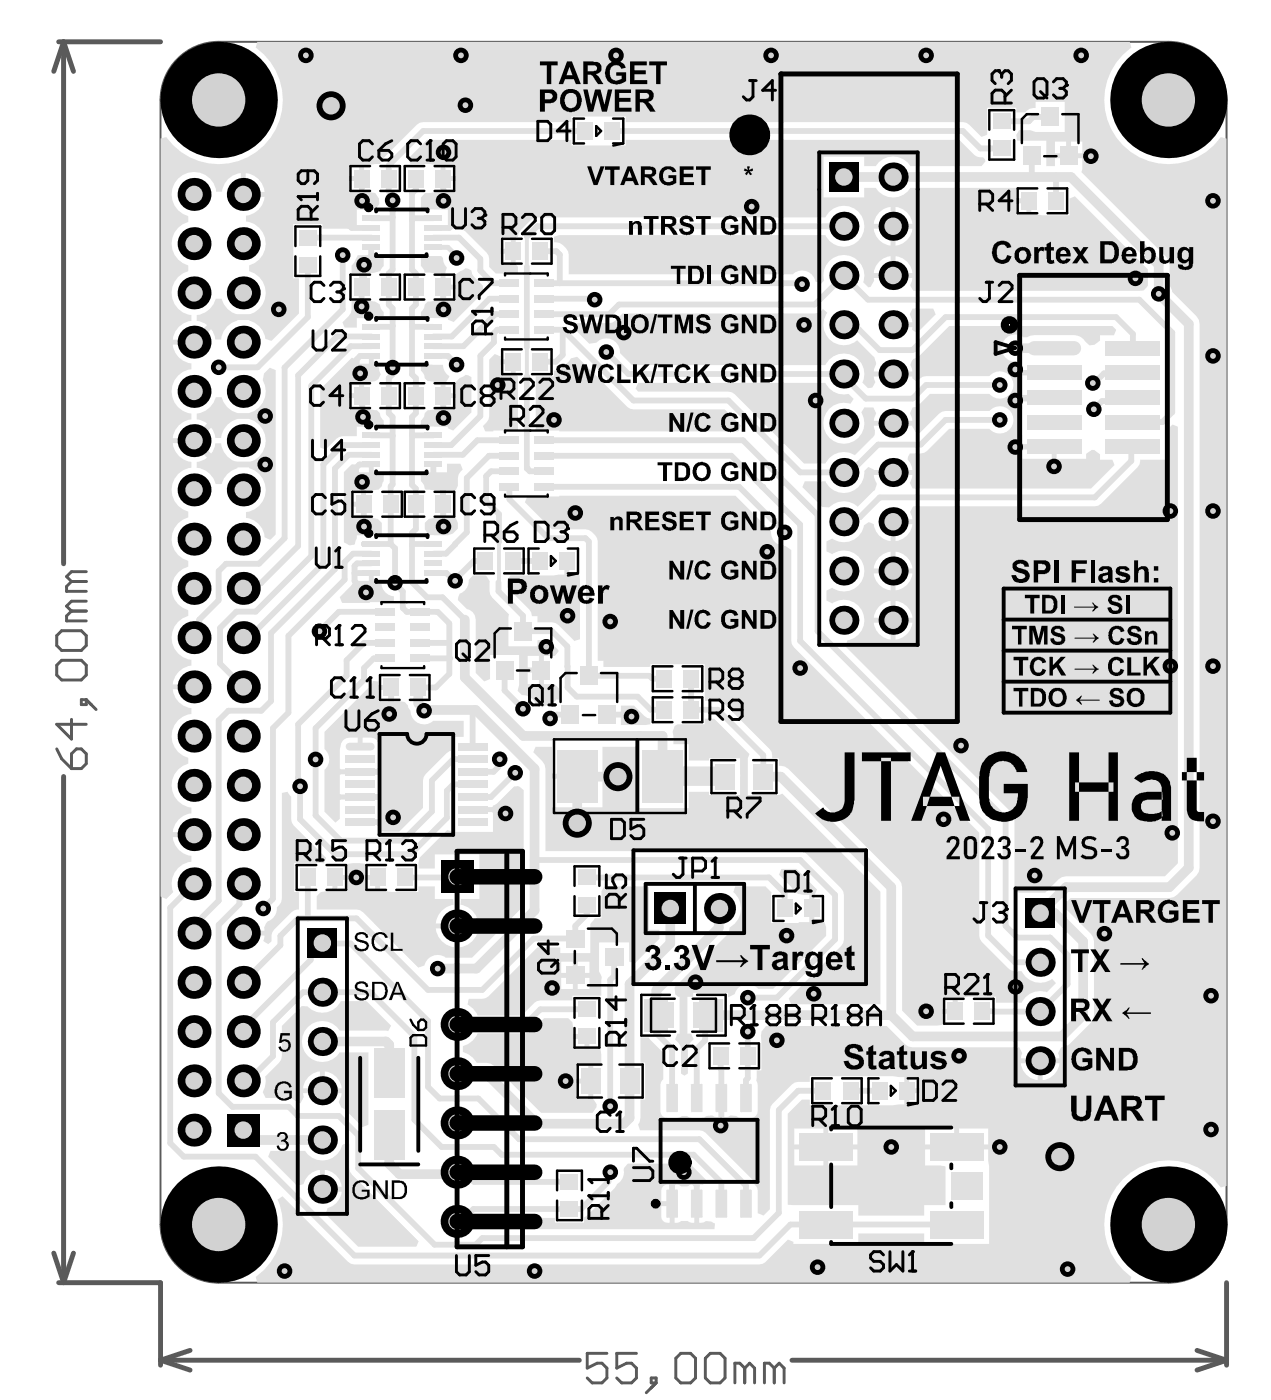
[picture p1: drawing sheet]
<svg xmlns="http://www.w3.org/2000/svg" width="65mm" height="72mm" viewBox="0 0 65 72" stroke-linecap="round" stroke-linejoin="round" font-family="sans-serif">
<g fill="none" stroke="#5a5a5a" stroke-width=".25">
<path d="M3 2.2h5.3M3.3 2.2l.5 1.5M3.3 2.2l-.5 1.5M3.3 2.2v26.9M3.3 40v26.1M2.8 64.6l.5 1.5M3 66.1h5.3v4.3M3.8 64.6l-.5 1.5M8.3 70.1l1.5 .5M8.3 70.1h21.5M9.8 69.6l-1.5 .5M40.8 70.1h22.4"/>
<path d="M61.6 69.6l1.6 .5M63.2 70.1l-1.6 .5M63.2 66.1v4.3"/>
</g>
<g fill="none" stroke="#5a5a5a" stroke-width=".15">
<path d="M2.9 38.6l.3 .5 .5 .5M2.9 32.8l.3-.3h1l.2 .3v.5l-.2 .2h-1l-.3-.2zM2.9 34.3l.3-.3h1l.2 .3v.5l-.2 .2h-1l-.3-.2zM3.7 38.8l.2-.2h.3l.2 .2v.6l-.2 .2h-.5zM3.7 37.1v1l-.8-.8h1.5M3.7 31.5l-.3 .2v.3h1M3.7 30l-.3 .2v.3h1M3.7 31.5h.7M3.7 30h.7M4.2 36.1h.2v.2h-.2zM4.4 36.1l.5 .5M4.4 31h-.7l-.3 .2 .3 .3"/>
<path d="M4.4 29.5h-.7l-.3 .2 .3 .3M31.3 69.7h-1.1v.8l.6-.2h.2l.3 .2v.5l-.3 .3h-.5l-.3-.3M32.8 69.7h-1v.8l.5-.2h.2l.3 .2v.5l-.3 .3h-.5l-.2-.3M33.5 71h.3v.3h-.3zM33.8 71.3l-.5 .5M35.1 69.7h.5l.2 .3v1l-.2 .3h-.5l-.3-.3v-1zM36.6 69.7h.5l.2 .3v1l-.2 .3h-.5l-.3-.3v-1zM38.4 70.5l-.3-.2h-.3v1M38.4 70.5v.8M38.4 70.5l.2-.2 .3 .2v.8M39.9 70.5l-.3-.2h-.2v1M39.9 70.5v.8"/>
<path d="M39.9 70.5l.2-.2 .3 .2v.8"/>
</g>
<path d="M9.4 2.8l.5-.3 .7-.3h.7h48.9a3 3 0 0 1 3 3v57.9a3 3 0 0 1-3 3h-48.9a3 3 0 0 1-3-3v-57.9a2.99 2.99 0 0 1 1.1-2.4z" fill="none" stroke="#5a5a5a" stroke-width=".1"/>
<g fill="#e0e0e0">
<path d="M46 16.6h1a.57 .57 0 0 1 0-.7h1.1l.1 .3-1 1-.2-.2v-.1h-1z"/>
<path d="M27.6 19.4h.9v-.3h.1a1.17 1.17 0 0 0 .8-.6l.3-.1 2.7 2.7h4.9l.9 .8-.2 .3h-10.4z"/>
<path d="M26.3 29.7l2.8-.1v-.7h.2v.7h.5l.1 3.3-.3 .1-1-.9h-.9v-.3h-.3l-.1-.4-1.2-1.1v-.3z"/>
<path d="M21.7 24.3h.5v-.4h.2v.4h.6v-.4h.7l.1 .3a.75 .75 0 0 0-.2 .8l-.1 .3h-.6v1.4h.6l.1 .5-.3 .3-.2 .1h-1l-.2-.3v-.4l.2-.2h.6v-1.4l-.8-.1-.2-.4z"/>
<path d="M37.9 45.7h1.5l.3 .3v1.6l2-.1v-1.4a.8 .8 0 0 1-1-.4l-.6-.6 .1-.3h.8l1.1 1-.2 .3v1.4h.6v.7l-2.7 2.8h-.8a.7 .7 0 0 0-1.2 .2l-.3 .2v-.2h-1.8v.2h-.3v1.9h.2l.1 .3-.2 .3-.1 .1v1.3l-.2 .1-.1-.1v-1.2l-.1-.2-.2-.3 .1-.3h.1v-1.9l-.2-.2-.1-.3 2.7-2.7 .2-.4a1.12 1.12 0 0 0 .2-1.8z"/>
<path d="M31.3 36.7h.7v-.3h.6l.6 .5 .3 .1v.3l-1.5 .1v-.4h-.7z"/>
<path d="M18.4 13.2h.6v-.5h.2v.5h.6v.5l-.2 .3-.8 .1v1.4a.65 .65 0 0 1 .8 .4l.2 .2v.3h-1.4v.5h-.7l-.1-.3a.96 .96 0 0 0 .5-1.1h.4v-1.4h-.4v-.4z"/>
<path d="M13.9 18.9l.3 .2v8.4l-.3 .3-.3-.1a1.07 1.07 0 0 0-.9-1v-.3a1.15 1.15 0 0 0 1-1.1 1.15 1.15 0 0 0-.9-1.2v-.3a1.16 1.16 0 0 0 .9-1.1 1.16 1.16 0 0 0-.9-1.1v-.3a1.16 1.16 0 0 0 .7-1.7l.1-.3z"/>
<path d="M10.1 16.2a1.12 1.12 0 0 0 1-.8h.3a1.16 1.16 0 0 0 .8 .8v.3a1.13 1.13 0 0 0-.8 1h-.3a1.07 1.07 0 0 0-1-1z"/>
<path d="M11.1 22.8h.3a1.12 1.12 0 0 0 .8 1v.3a1.16 1.16 0 0 0-.8 .8h-.3a1.13 1.13 0 0 0-1-.8v-.3a1.07 1.07 0 0 0 1-1z"/>
<path d="M10.1 21.3a1.12 1.12 0 0 0 1-.8h.3a1.16 1.16 0 0 0 .8 .8v.3a1.13 1.13 0 0 0-.8 1h-.3a1.07 1.07 0 0 0-1-1z"/>
<path d="M18.2 30.1l.2-.2h.6v-.4h.2v.4h.4v.1a.7 .7 0 0 0 .7 .7v.3l-2.7 .1-.1-.3z"/>
<path d="M14.5 40.9l.3-.1 .2 .3v1.1l.1 .3 1.7 1.7-.1 .3h-1.5v1.5h.2v.9l-.4 .1-.9 .9-.1 .2v.4l-.2 .2-.2-.2v-.3h-1.1v-.2h1.1a.58 .58 0 0 1 .5-.7l.4-1z"/>
<path d="M29.7 16.7l1.9-.1 .5-.4h9.9l.4-.3 .2 .2a1.05 1.05 0 0 0 .1 1.4 1.05 1.05 0 0 0 1.4 0l.9 .9a.71 .71 0 0 1 0 .7h2a.49 .49 0 0 1 .3-.7l1.6-1.6h8.4l.2 .2-.1 .3h-.7v.3l-.3 .2h-.3l-.2-.2a.67 .67 0 0 0-.6-.3h-2l-.6 .1a.7 .7 0 0 0-1.1 .3 .7 .7 0 0 0 .7 .9l.3 .3v.2h1.7v.2h-1.7v1.1h1.7v.2h-1.7v2.3h1.7v.1h.1v.6h1.5v-.2l.3-.2 .5 .2v.3h.6l.1 .3-1.2 1.2h-9.2l-.1-.3 .1-.4h-2v.1a.47 .47 0 0 1 0 .7l-.8 .8a1.09 1.09 0 0 0-1.5 0h-.4l-1-1 .1-.3h1.1a1.05 1.05 0 0 0 1.2 .6 1.05 1.05 0 0 0 .8-1.1l.2-.2 .3 .1h2l-.3-.5 .2-.3 .7-.1 1.3-1.2h2.1a.7 .7 0 0 0 1 0 .7 .7 0 0 0 0-1 .7 .7 0 0 0-1 .1h-2.5l-1.1 1.1h-.2l-.2-.4h-2a.56 .56 0 0 1-.1 .7l-.9 .9a1.04 1.04 0 0 0-1.5 .4h-1.1l-3.7-3.7h-4.8l-.2-.2 .2-.3h9.6a1.03 1.03 0 0 0 1.2 .6l.3 .3-.2 .2a1.06 1.06 0 0 0-1.4 1 1.06 1.06 0 0 0 1.3 1 1.06 1.06 0 0 0 .7-1.5l.1-.3h.5l.1 .3-.1 .4h2l-.1-.4 .1-.3 .3-.1 .6-.6h3.1a.7 .7 0 0 0 1 0 .7 .7 0 0 0 0-1 .7 .7 0 0 0-1 .1h-3.3l-.5 .2-.2-.1v-.1h-2l.1 .3-.2 .3h-.2l-.3-.3a1.05 1.05 0 0 0-.5-1.4 1.05 1.05 0 0 0-1.4 .5h-10l-.6-.6a.7 .7 0 0 0-.4-.7 .7 .7 0 0 0-.8 .2h-.4l-.7-.7zM52.6 23.1v.5h1.6v-.5z"/>
<path d="M25.5 18.2l.3 .2v.1h.6v.1h.2v.7l.1 .1v2.8h-1.7l-.1-.2 .3-.4v-.2v-2.9zM25.8 18.8v.5h.5v-.5z"/>
<path d="M21.7 18.8h1.1l.1 .3 .2 .3a1.04 1.04 0 0 0-.2 .9h.6v-.6l.2-.2a.38 .38 0 0 1 .6-.1v1.9l-1 .9-.2-.1v-.1h-1.4v-.3l.2-.4a.91 .91 0 0 1 .8-.2v-1.4a.65 .65 0 0 1-.9-.4l-.1-.2zM22.9 20.5v.6h.6v-.6z"/>
<path d="M24.4 29.7h.7a1.24 1.24 0 0 1 .1 .9l1 1.1v1.6h1.5v-.3h.5l.6 .5-.2 .3h-.6v1.5h.5l.3 .2 .1 .3-.1 .3h-.2l-.3 .2-.4 .2-.3-.2a.69 .69 0 0 0-.7-.5l-.2-.2v-.3v-1.5h-1.5v1.2l-.3 .1-.4-.4v-2.8a.53 .53 0 0 0-.5-.5l-.4-.5a.45 .45 0 0 1 .3-.5l.2-.3v-.2zM27.2 33.8v.6h.6v-.6zM27.2 34.7v.6h.6v-.6z"/>
<path d="M42.6 27.9l.3-.1a1.04 1.04 0 0 0 1.6-.7l.2-.2 .3 .1a.97 .97 0 0 0 .9 .9v-1h.1v-.1h1l-.1-.4 .1-.3h9.6l2-2 .1-.4h1.3v-1.5l.4-.3 .3 .1v22.5l-.7 .7h-5.1l-.4 .1-.7 .7-1.6-.1v-3.9l-8.7-8.7 .1-.3a1.05 1.05 0 0 0 .8-1.4 1.05 1.05 0 0 0-1.5-.5l-.3-.1v-.6l.3-.1a1.05 1.05 0 0 0 1.6-.9 1.05 1.05 0 0 0-1.6-.8l-.3-.2zM46.1 27v.9a.97 .97 0 0 0 .9-.9zM46.1 28.4v.9h.9a.97 .97 0 0 0-.9-.9zM45.3 28.7l-.3 .6h.9v-.9zM45 29.6a.97 .97 0 0 0 .9 .8v-.8zM46.1 29.6v.8a.97 .97 0 0 0 .9-.8zM46.1 31v.8h.9a.97 .97 0 0 0-.9-.8zM45.3 31.2l-.3 .6h.9v-.8zM45 32.1a.97 .97 0 0 0 .9 .9v-.9zM46.1 32.1v.9a.97 .97 0 0 0 .9-.9z"/>
<path d="M27.2 25.6l10.7-.1 1.8 1.9a.69 .69 0 0 0 .8 .7l.3 .2v4.9l9.6 9.7 .1 5.5 1.4 1.5 .4 .2h.3a1.03 1.03 0 0 0 1.6 .3l.2 .3-.5 .4a1.03 1.03 0 0 0-1.3 .6h-1.3v-.3h-2v.7h-.1v.1h-.7v.6l-.2 .1h-1.1l-.7-.8-.1-6.6-5.8-5.9-.5-.1v-.4h-.3l-.2-.5-2.3-2.3-.3-.2h-.7v-1.9h-2.8l-.1 .2h-2.3v-.3h-.3v-6.2a.77 .77 0 0 0-.6-.6h-1.8l-1.4-1.4zM48.5 51.4v.6h.6v-.6z"/>
<path d="M27.6 38.5h.8v1.4h2.6v-1.4h1.8v3.1h2.7v-.8h1v.2h1.6v-1.9h-1.6v.1h-1v-.8h-.8l-.1-.7 .2-.3 .1-.1h1.4v-.3h.5l1.8 1.9-.1 .2v1.9h1.6l.2-.1 5 5.1v5.8h-4.6l-.1-.3 2.7-2.8 .2-.3-.1-2.5-2-2h-13.3v-4.3l-.2-.4-.4-.4zM29.9 40.1v1.5h1.1v-1.5zM28.4 40.1v1.5h1.2v-1.5z"/>
<path d="M24.1 51.5h.7l.4-.2 2.5-2.5h1.2v.3h1.5v-1.5l.2-.3h.4v-1.4l.1-.2h2.3v2.2h.6v.5l-1.3 1.3-.3-.1v-1h-1.5v1.5l.1 .3v.9h-1.5v.3h-1.8l-.8 .7h-2.3l-.2-.3-.3-.2zM29.8 49.6v.5h.6v-.5zM28.9 49.6v.5h.6v-.5zM29.8 50.4v.6h.6v-.6zM28.9 50.4v.6h.6v-.6z"/>
<path d="M24.9 62.8h3.7v.2h1.5v-.3l1.7-1.6a.91 .91 0 0 0 .3-.9l.2-.2h3.2l.9 .8-.2 .3-.2-.1v2a.85 .85 0 0 1 .8 0v.3h-11.9l-.2-.2zM34.7 61v2l.4-.1 .7 .1v-2l-.4 .1zM34.1 61.1v.3v.5h.4v-.9zM34.1 62.2v.5a.34 .34 0 0 0 .4 .3v-.8z"/>
<path d="M23.8 53.9a1.1 1.1 0 0 0 .8-.6h2.5l.3-.2 .6-.6h1.3a.71 .71 0 0 1 .2 .8h.7v.1h.2v.7h.5l.1 .7h-.4v1.9l.1 .2-.2 .5h-2.6l-2.4-2.5-.4-.1h-.5a1.14 1.14 0 0 0-.8-.6zM29.5 53.5v.6h.6v-.6zM29.7 54.8v.8h.6v-.8zM29.7 55.8v.8h.6v-.8z"/>
<path d="M22 7.2h7.4v.3h2.8v-.3h17.2l.9 .9a.32 .32 0 0 1 .5 .2l-.2 .3h-3.7a1.05 1.05 0 0 0-1.8 0h-.6v-.5h-2.1v2.1h2.1v-.5h.6a1.05 1.05 0 0 0 1.8 0h5.4v.5h.7v.1h.1v.8h.6h1.4v-.9l.3-.1 3.7 3.8v.8l-.2 .3h-.2h-11.7l-.1-.3 .1-.4h-2v.2l-.2 .3h-.1l-.2-.3a1.05 1.05 0 0 0-1-1.4 1.05 1.05 0 0 0-1.1 1.4l-.1 .1a.67 .67 0 0 1-.5-.5 .7 .7 0 0 0-1 0h-11.5v-1a.74 .74 0 0 0-.8-.6v-.3l.3-.1h13.7a1.05 1.05 0 0 0 1.6 .4 1.05 1.05 0 0 0 0-1.7 1.05 1.05 0 0 0-1.6 .4h-14.8a1.51 1.51 0 0 0-1 .8v.2h-.1v1.5h.1v.4h-1.2l-.3-.3v-.5l-.1-.3-1.1-1.1-.2-.1-.7-.1v-.9h-1.4v-.6l.2-.3h.8v-1.4h-1.6l-.1-.3zM22.9 8.5v.6h.6v-.6zM22.9 9.3v.6h.6v-.6zM52.3 10.5v.6h.6v-.6zM46.1 10.7v.8h.9a.97 .97 0 0 0-.9-.8zM45.3 10.9l-.3 .6h.9v-.8zM45 11.8a.97 .97 0 0 0 .9 .9v-.9zM46.1 11.8v.9a.97 .97 0 0 0 .9-.9zM25.8 12.2v.6h.5v-.6zM25.8 13.1v.6h.5v-.6zM46.1 13.2v.9h.9a.97 .97 0 0 0-.9-.9zM45.3 13.5l-.3 .6h.9v-.9z"/>
<path d="M21.7 13.2h1l.1 .1 .2 .5-.1 .9h.6v-.6l.2-.1a.33 .33 0 0 1 .4-.2 .33 .33 0 0 1 .2 .3l.6 .6v.4l-1.5 1.5-.3-.1v-.1h-1.4v-.3l.2-.4a.91 .91 0 0 1 .8-.2v-1.4l-.8-.1-.2-.3zM22.9 14.9v.6h.6v-.6z"/>
<path d="M18.1 18.4l.3 .2v.1h.6v-.4h.2v.5l.3 .1a.46 .46 0 0 1-.2 .7l-.5 .1v1.4a.65 .65 0 0 1 .8 .4l.2 .2v.3h-1.4v.5h-.9l-.7 .7-.3-.1v-3zM18 19.7v.6h.5v-.6zM18 20.5v.6h.5v-.6z"/>
<path d="M19.2 35.1h.3v.2h.6v.1h.2v.7a.64 .64 0 0 1 .8 .5 .7 .7 0 0 0 .5 .7 .7 .7 0 0 0 .7-.2h1.6v.9h-.6v.7l-.3 .1-1.1 1.1-.1 .3v1.4l-1.2 1.3-1-.1v-.3h-1.1v-.3h1.1v-1h-2.1v1l-.2 .2-.6-.6v-2.1a.69 .69 0 0 0 0-1.1v-.9l2.4-2.3zM19.5 35.6v.5h.5v-.5zM17.7 38.1l-.2 .5v1h2.1v-1a.57 .57 0 0 0-.5-.6h-.4v.5h-.3v-.5h-.4zM17.5 39.9v1h2.1v-1z"/>
<path d="M13.3 2.2h44.9l.1 .3a3.3 3.3 0 0 0-.5 5 3.3 3.3 0 0 0 5.1-.4h.3v54l-.4 .1a3.3 3.3 0 0 0-5-.4 3.3 3.3 0 0 0 .5 5l-.1 .3h-44.9l-.1-.3a3.3 3.3 0 0 0 1.1-4l.2-.2 3.4 3.4 .3 .2h20.9l.3-.2 1.2-1.1 .3 .1v.1h3.3v-.5h3.4v.5h3.3v-4.9h-3.3v.9h1.1v2h-1.1v.5h-3.4v-.5h-3.6v-4.7l.7-.7h.4v.3l4.9-.1v-1.4h-4.9v.3h-.6l-.3 .1-1.1 1.1v5.3l-.4 .3-.3-.1v-1.1l-.3-.6-2.4-2.4-.3-.1h-3l-.1-.3 .1-.4v-.9h.2v-1.9h-.2v-1.3h.4l.8 .8v1.3l-.2 .3v1.4a.36 .36 0 0 0 .4 .3h.5l.2-.1 .5 .1a.89 .89 0 0 0 .8-.1l.6 .1v-1h.3v1a.95 .95 0 0 1 .9 0h.6l.2-.2v-2.2h.2v-1.5a.78 .78 0 0 1 .3-.8h6.2l.9 .9 .4 .2h5.5l.1 .3v.2h2l-.1-.2 .1-.3 .5-.2 1.1-1.1 .1-.4v-4l-1.6-1.6 .4-.4 5.3-.1 1.3-1.3 .1-28.2-.2-.4-1.2-1.3-.2-.3v-1.1l-.1-.4-4.4-4.3v-.7h-1.4v.4h-.4v-1.3h-1.5l-.1-.3 .2-.3 2.3 .1v-1.5h-1.5v.3h-.3l-.2 .2h-.5v-.2h-1.5v1.3l-.3 .2-.6-.7-.3-.1h-17.4v-.3h-2.8v.3h-7.8l-1.9 1.9-.1 .3h-.8v1.4h.5l.2 .3v.3l-.2 .3h-.9v.9l-.3 .1h-1.5v-.3h-1.5v2.8h.3v1.9l-1.4 1.4-.3-.1-.1-.2a1.16 1.16 0 0 0-.8-.8v-.3l.3-.1a1.16 1.16 0 0 0 .6-1.2 1.16 1.16 0 0 0-.9-.9v-.3l.3-.1a1.15 1.15 0 0 0 .6-1.3 1.15 1.15 0 0 0-1-.9v-.3h.1a1.09 1.09 0 0 0 .8-1h-1.1v-.1h-.1v-1.1a1.07 1.07 0 0 0-1 1h-.3v-.2a1.16 1.16 0 0 0-1.9-.5 1.16 1.16 0 0 0 .5 1.9v.3l-.3 .2a1.16 1.16 0 0 0-.6 1.1 1.16 1.16 0 0 0 .9 1v.3l-.3 .1a1.15 1.15 0 0 0-.5 1.2 1.15 1.15 0 0 0 1 .9v.3l-.2 .1a1.09 1.09 0 0 0-.8 .9h1.1v.3h-1.1v.1a1.09 1.09 0 0 0 1 .8v.3l-.2 .1a1.15 1.15 0 0 0-.9 1.1 1.15 1.15 0 0 0 1.1 1.1v.3h-.2a1.09 1.09 0 0 0-.8 1h1.1v.2h-1.1v.2a1.09 1.09 0 0 0 1 .8v.3h-.2a1.16 1.16 0 0 0-.9 1.1 1.16 1.16 0 0 0 .9 1.2v.3l-.3 .1a1.16 1.16 0 0 0-.6 1.1 1.16 1.16 0 0 0 .9 1v.3l-.3 .1a1.16 1.16 0 0 0-.6 1.2 1.16 1.16 0 0 0 .9 .9v.3l-.3 .2a1.15 1.15 0 0 0-.5 1.2 1.15 1.15 0 0 0 1 .9v.3h-.2a1.09 1.09 0 0 0-.8 1h1.1v.2h-1.1v.2a1.09 1.09 0 0 0 1 .8v.3h-.2a1.16 1.16 0 0 0-.9 1.1 1.16 1.16 0 0 0 .9 1.2v.3l-.3 .1a1.15 1.15 0 0 0-.5 1.2 1.15 1.15 0 0 0 1 .9v.3h-.2a1.09 1.09 0 0 0-.8 1h1.1v.2h-1.1v.2a1.09 1.09 0 0 0 1 .8v.3h-.2a1.15 1.15 0 0 0-.8 1.6l-.3 .3-.3-.1v-39.1h.3a3.3 3.3 0 0 0 5 .4 3.3 3.3 0 0 0-.4-5zM55.2 7.3v.6h.5v-.6zM54.3 7.3v.6h.6v-.6zM18 8.5v.6h.5v-.6zM12.7 8.9v1h.9a1.07 1.07 0 0 0-.9-1zM18 9.3v.6h.5v-.6zM52.6 54.8a.97 .97 0 0 0 .8 .9v-.9zM53.7 54.8v.9a.97 .97 0 0 0 .9-.9zM46.8 55.5v.6h.6v-.6zM46.8 56.3v.6h.6v-.6zM49.4 58.2v.8h1.5v-.8zM47.6 58.2v.8h1.5v-.8zM42.7 58.2v.8h1.5v-.8zM40.9 58.2v.8h1.5v-.8zM42.7 59.2v.9h1.5v-.9zM40.9 59.2v.9h1.5v-.9z"/>
<path d="M17.3 45.1h.6v-.6h.9v.6h.6v.1h.2v.7l1.9 .1v-.3h.9v.6h.9l.1 .3a1.07 1.07 0 0 0-1 1h2.2a1.07 1.07 0 0 0-.9-1v-.3h1v-2.3h-2.3v.8h-.8v-.6l1.4-1.4 .3 .1h2.1v-1h-1.1v-.3h1l1.2-1.1h.3l.2 .2v6l-2.7 2.7h-1.3a.69 .69 0 0 0-1.1 .4l-.4 .1-3-3h-2.2v-.7a.71 .71 0 0 1 .8-.3v-.7h.2zM17.4 45.3v.6h.5v-.6zM18.8 45.3v.6h.5v-.6zM23.7 47.8v1a1.07 1.07 0 0 0 .9-1zM22.4 47.8a1.07 1.07 0 0 0 1 1v-1z"/>
<path d="M13.9 59.3h1.8a1.1 1.1 0 0 0 1.1 .5 1.1 1.1 0 0 0 .9-.8h.3v1.2l.1 .3 3.5 3.5-.2 .2h-3l-1.6-1.6 .1-.3a.99 .99 0 0 0 .7-.9h-1v-.1h-.1v-1a.98 .98 0 0 0-.9 .7l-.3 .1-1.5-1.5zM16.7 60.3v.9h.9a.97 .97 0 0 0-.9-.9z"/>
<path d="M18.1 23.9l.3 .1v.3h.6v-.4h.2v.4h.6a.92 .92 0 0 1-.4 .9l-.5 .1v1.4a.71 .71 0 0 1 .8 .2v.7h-1.3l-.2 .5h-.2l-.3-.2v-3.6zM18.1 25.3v.6h.5v-.6zM18.1 26.1v.6h.5v-.6z"/>
<path d="M15.5 51.8l.3 .1a1.05 1.05 0 0 0 1.7-.3h1.4l1.2 1.3-.1 .2h-2.5a1.05 1.05 0 0 0-1.6-.2 1.05 1.05 0 0 0 0 1.6 1.05 1.05 0 0 0 1.6-.3h1.5v3.8l-.3 .1-1.1-1-.1-.3 .1-.5h-2v.2l-.1 .4h-.1l-.4-.3h-.1h-1.2l-.2-.3 .1-.3 .1-.5 .8-.9v-1.7zM16.7 55.2v.9h.9a.97 .97 0 0 0-.9-.9zM15.9 55.5l-.3 .6h.9v-.9z"/>
</g>
<g fill="none" stroke="#e0e0e0" stroke-width=".3">
<path d="M17.7 13.1v2.8l-3 3v8.8l-1.4 1.4h-1.7l-.3 .3v1.5l-1 1v.7l-.3 .3M20 8.5v1.3M24.7 13.3v.6l.7 .7h.8M25.4 17.2v.4M26.2 16.2h-.7l-.8 .8M26.2 15.4h-1l-1.1 1.1M27.1 13.7v4.2M27.1 19.4v4.7M27.8 18.6h.8l.4-.3v-1.3l3.6 3.6h4.9M27.8 12.9h.9l.1 .2v1.5M28 14.6h13.3M31.2 18.1l1.2 1.2"/>
<path d="M42 15.7h-10.1l-.5 .5h-3.4M43.5 11.7h-15.8l-.6 .5M53.1 8l.1 1.1M57.5 16.3l.8 .9v.7M17.3 29.3l-3.3 3.3v3.5l-.5 .5M17.8 29.9l-2.9 2.9v3.9l-.8 .8M18.7 33.1l-.8 .9v.8l-2.5 2.5v2.8M19.8 31.5h-2.3l-1 1M19.8 31.5h.1M21.2 28.1v1.9l.8 .8h.8M25 28.9h-.6l-1 1-.4-.4h-.7M25.7 30v.5l1.2 1.2v.8"/>
<path d="M25.7 26.5v1.4M26.2 25.1v.6l2 2h2l.1 .2v6.9h3.1l.2 .2M26.4 28.9h1.4M27.1 24.1h.1M29.7 35.9h3.1l.7 .7h.7M35.6 36.6h1.4M41.2 33l9.7 9.7v5.5l1.4 1.4M9.5 59.6h3.7l5 5.1h20.9l1.6-1.6M10 45.6l-1.2 1.2v12.1M11.3 47.7v8.6l.7 .7h2.9l.4 .5h2.2l.9 1v1.7l4 3.9h2.1l.3-.3h14M12.5 55.7h.3l1.3-1.3v-1.7l1.5-1.6h3.5l2.2 2.3v4.3l1.4 1.4h2.7M15.9 45.2v2.1"/>
<path d="M16.5 48.6h1.6l3.9 4v3.4l.6 .6h2M16.6 48.6l-.6 .6v.3l-3.5 3.4v.3M27.5 44.3h13.7l1.8 1.8v2.3l-3 3h-1.5M30.2 46.6v.5l-.6 .6v.7h-2.1l-2.7 2.6h-2.8l-3.6-3.7h-3.1l-.9 .9v.5l-1.9 1.9M30.2 45.2h9.4l.8 .8v.8M30.2 52h-2.4l-.7 .8h-3.6M31.6 49.1v1.2l-.2 .2v6.5M38.5 53.2v2.4M50.6 52.1h3M51.8 42.2v5.5M23.5 60.4h.4l.5 .5h4.9M31.4 60.4l-.1 .1v.4l-1.4 1.4h-5.5l-.7 .6h-.2"/>
</g>
<path d="M59.7 15.1l1.5 1.6v28l-1 1h-5.3l-1.3 1.3M21.8 36.6h2.7M27.5 39.6v7.3l-3 3h-2M12.5 58.2l.5 .6h3.6M16.6 53.7h3.3l.1 .1v1.5M20 58.5v1.5l.6 .5h2.8l.1-.1M34.5 46.8v1.8l-2.1 2.1v6.9l-.3 .3h-4.5M36.6 52.3h9.3M37.1 46.8l-.1 1-3.2 3.2v1.3M39.3 40h.9l5.7 5.7v6.6M53.6 47.1h.7l1.5 1.4v3.8l-1.1 1.1h-7.7l-1.1-1.1" fill="none" stroke="#e0e0e0" stroke-width=".5"/>
<path d="M27.1 19.4h.1M27.1 12.2v1.5M27.1 17.9v1.5M25.7 27.9v2.1M36.6 52.3l-.3 .3" fill="none" stroke="#e0e0e0" stroke-width=".2"/>
<path d="M52.3 19h.1l.2 .2h1.8M54.4 19.2h.1M54.4 20.5l-.1 .1h-1.9h-.1" fill="none" stroke="#e0e0e0" stroke-width=".25"/>
<circle cx="33.8" cy="52.3" r=".25" fill="#e0e0e0"/>
<path d="M43.5 9.1h11.7l4.5 4.5v1.5M23.9 34.9l3.1 3h7.1v2.1M23.5 55.3h1.6l2.5 2.6M29.7 40v2.4M33.9 52l.3 .3h-.4" fill="none" stroke="#e0e0e0" stroke-width=".5"/>
<g fill="none" stroke="#e0e0e0" stroke-width=".3">
<path d="M15.9 12.2h3.2M18.6 10.3h-.6l-.1 .2v1l.2 .2h1M19.1 12.7v.5l-.4 .3v1.2l-.1 .1M22.3 12.2h1.3l1.1 1.1M22.8 10.3h.2l.3 .3v.9l-.2 .2h-.8M30.1 6.8h-8.3l-1.8 1.7M31.5 6.8h18.1l.9 .9h1.1M32.4 19.3h10.9l1.3 1.2M52.2 6.3h.1M54.1 6h-.9l-.2 .3h-1.4M54.4 9.1v1.2M18.6 20.4l.1 1.1"/>
<path d="M20.1 35.4v1.2l-.1 .2M26.9 32.5h1.5l.8 .8v2.1l.5 .5M29.2 34.3h.1M29.4 36.8h-.7l-.2 .2h-.2M31.3 36.8h1l.2 .1M33.6 35h.6M35.6 35v1.6M37 36.6l2.3 2.3M25.4 59.1l.4 .4h9.9l1.5 1.4v1.1M33.8 52.3v1l.8 .8v2.5M36.3 52.6v1M41.1 56.2l-1 1v5.3l-1.3 1.3"/>
</g>
<path d="M54.4 9.1h.1" fill="none" stroke="#e0e0e0" stroke-width=".2"/>
<path d="M22.3 12.7h.8l.4 .5v.1" fill="none" stroke="#e0e0e0" stroke-width=".25"/>
<circle cx="29.7" cy="40" r=".25" fill="#e0e0e0"/>
<g fill="none" stroke="#e0e0e0" stroke-width=".3">
<path d="M14.4 15.9h.1M14.4 15.9h-.6l-.4 .4h-2.1l-1.3 1.3M15.9 13.6v2.7l-2.6 2.6h-2M18.6 14.8v1M18.6 9.2v1.1M19.1 17.8h-1l-2.1 2.1v8.8l-2.8 2.8h-1l-.9 .9v1.8l1.2 1.2M19.1 17.3h-1.7l-2 2v8.8l-2 2h-.6l-.3 .2M19.1 18.3h-.6l-.1 .2v.4l.1 .2v.1M20 9.8l.2 .2v3.9l-.2 .2v1.6l.2 .2v3.4l-.2 .2M20 19.5h.1M20 19.5v1.8l.2 .2-.1 6.5M20.1 9.9v.3l.1 .1"/>
<path d="M20.2 11.2h-1.1M20.2 16.8h-1.1M21.2 16.8h1.1M21.4 9.2v.6l-.2 .2v3.9l.2 .2v1.6l-.2 .2v3.4l.2 .2v1.8l-.2 .2v3.5l.2 .2v2.1l-.2 .2v.6l1.1-.1M22.3 11.2l-1.1 .1M22.3 18.3h.8l.4 .5M22.8 9.2h.1M22.8 14.8v1.1M22.8 10.3h.1M22.8 9.2v1.1M22.8 15.9h.1M24.1 16.5l-.8 .8h-1"/>
<path d="M24.7 17l-.8 .8h-1.6M25.4 17.6l-.7 .7v3.1l-1.5 1.5h-.9M26.2 17h-.6l-.2 .2M28 17h1M28 15.4h2.6M42 15.7l1.5-1.5 1.2 1.2h14l1.7 1.7v4.1l-.5 .6h-1.6M46 11.6v.1M51.5 19.8h-3.8l-.7 .7h-2.4M57.5 16.3h-8.8l-1.7 1.7h-1.7l-1.1-1h-.5l-.2-.3M58.3 19.2h-1.4l-.6 .5M12.5 35.4h.1M13.5 36.6h-1.7l-.5 .5v9.3l-.9 .9"/>
<path d="M13.7 21.4h-2.4l-1.3 1.3 1.2 1.2h2.5M14.1 37.5v8.8l-.5 .5M18.3 29.5h.1M18.3 29.5h.8M18.5 39.8h2.6M18.7 26v1.1M18.7 28h.1M18.7 28h1.4M18.7 33.1h1.1M19.1 28.5h-.9l-.4 .5v.9M19.1 23.4h-1.1l-.7 .7v5.2M19.1 22.9h-1.4l-1 1v5.1l-3.9 3.9h-.3"/>
<path d="M19.1 23.9h-.6l-.2 .2v.3l.3 .3v.1M19.1 29h-.7l-.1 .2v.7l.5 .6M19.1 22.4l1.1 .1M19.8 33.9h-.6l-.5 .5v.6l-2.4 2.5v4.5l1.3 1.3h3.1l1.5-1.5v-1.6l1.1-1.1h1M20.1 28l.2 .3v1.8l.4 .4v.8l.2 .2h1.6l.6 .6v2.6l-.7 .7h-.9M20.1 36.8l1 1v3.5l-.8 .8h-.2l-.2 .3h-1.4M21.2 22.4h1.1M21.6 33.1h1.5M21.6 33.9h1.5M22.3 23.9v.7l.5 .5v2M22.8 30.8l1.1 1.1M22.8 20.4h.1"/>
<path d="M22.8 26h.1M22.8 20.4v1.1M22.8 21.5h.1M23.1 33.9h.1M24.3 36.6v1.9M25.7 39.1l-.1 .1v.4l-.2 .2h-1.1M26 34.5v1.1l.9 .9M26.2 25.1h.1M26.2 24.3h-.9l-.3 .2v1.3l.7 .7M26.2 23.5h-1l-1.2 1.1v2.8l-1 1.1h-.7M26.2 22.7h-1.6l-.8 .7h-1.5M26.5 39.8h.1"/>
<path d="M26.5 39.8l-1.2 1.3h-1M27.1 24.1l.2 .2h.7M28 25.1h10.1l2.3 2.3M28 23.5h9.7l3.5 3.5v6M28 22.7h10.3l3.8 3.8v6l9.7 9.7M37.5 20.6l3.7 3.7 2.6 .1 1.4-1.5h2.2l1.3-1.3h2.8M39.3 25.1h.1M39.3 38.9v1.1M58.3 23v.8l-1.9 1.8h-11.1l-1 1.1h-.6l-.2 .2M58.3 20.5l-.1 .2h-1.4l-.5 .4M8.8 58.9l.7 .7M10.4 47.3h.1"/>
<path d="M10.4 47.3l-.4 .4v.4M12.5 45.6l-.2 .1v.9l-1 1.1M15.4 40.1h.1M15.4 40.1v.3l.1 .1v1.7l1.8 1.8h3.8l1.9-1.8v-1.4l.3-.4h1M20.8 45.2h2.7M21.1 41l-2.6 .1M24.6 56.6l2.1 2.1h9.3l2.4 2.4v.9M36.3 53.6l-.4 .4v2.6M37.1 54.4v3.6M38.5 55.6l-.1 .1v.9M41.1 56.2h1.3M43.8 56.2h1.5"/>
<path d="M51.8 47.7l.6 .6h1.7l.9 .9v1.5l-1.4 1.4M52.3 49.6h1.3M34.6 62v-1l.6-.6 .7 .7v.9M40.7 63.1h8.6"/>
</g>
<path d="M25.6 27.9h.1M25.7 30h.1M23.5 45.2h.1" fill="none" stroke="#e0e0e0" stroke-width=".2"/>
<path d="M52.3 17.9h2.1M52.4 17.9h.1M21.5 35.4v.8l.3 .4M23.9 31.9v3M24.5 36.6l3 3M29.7 40h2.1" fill="none" stroke="#e0e0e0" stroke-width=".5"/>
<path d="M37.3 39.9v.1h-3.2" fill="none" stroke="#e0e0e0" stroke-width="1"/>
<path d="M52.3 23h.1M54.4 23h-2.1" fill="none" stroke="#e0e0e0" stroke-width=".25"/>
<circle cx="25.6" cy="19.8" r=".4" fill="#000"/>
<circle cx="25.6" cy="19.8" r=".15" fill="#d2d2d2"/>
<circle cx="41.3" cy="14.6" r=".4" fill="#000"/>
<circle cx="41.3" cy="14.6" r=".15" fill="#d2d2d2"/>
<circle cx="52.3" cy="19" r=".4" fill="#000"/>
<circle cx="52.3" cy="19" r=".15" fill="#d2d2d2"/>
<circle cx="52.3" cy="20.6" r=".4" fill="#000"/>
<circle cx="52.3" cy="20.6" r=".15" fill="#d2d2d2"/>
<circle cx="54.3" cy="24" r=".4" fill="#000"/>
<circle cx="54.3" cy="24" r=".15" fill="#d2d2d2"/>
<circle cx="17.7" cy="13.1" r=".4" fill="#000"/>
<circle cx="17.7" cy="13.1" r=".15" fill="#d2d2d2"/>
<circle cx="31.4" cy="60.4" r=".4" fill="#000"/>
<circle cx="31.4" cy="60.4" r=".15" fill="#d2d2d2"/>
<circle cx="16.5" cy="32.5" r=".4" fill="#000"/>
<circle cx="16.5" cy="32.5" r=".15" fill="#d2d2d2"/>
<circle cx="23.4" cy="29.9" r=".4" fill="#000"/>
<circle cx="23.4" cy="29.9" r=".15" fill="#d2d2d2"/>
<circle cx="29.2" cy="31.7" r=".4" fill="#000"/>
<circle cx="29.2" cy="31.7" r=".15" fill="#d2d2d2"/>
<circle cx="31.4" cy="57" r=".4" fill="#000"/>
<circle cx="31.4" cy="57" r=".15" fill="#d2d2d2"/>
<circle cx="22.5" cy="49.9" r=".4" fill="#000"/>
<circle cx="22.5" cy="49.9" r=".15" fill="#d2d2d2"/>
<circle cx="38.5" cy="51.4" r=".4" fill="#000"/>
<circle cx="38.5" cy="51.4" r=".15" fill="#d2d2d2"/>
<circle cx="35.8" cy="50.6" r=".4" fill="#000"/>
<circle cx="35.8" cy="50.6" r=".15" fill="#d2d2d2"/>
<circle cx="38.5" cy="53.2" r=".4" fill="#000"/>
<circle cx="38.5" cy="53.2" r=".15" fill="#d2d2d2"/>
<circle cx="52.3" cy="50.9" r=".4" fill="#000"/>
<circle cx="52.3" cy="50.9" r=".15" fill="#d2d2d2"/>
<circle cx="38.7" cy="10.6" r=".4" fill="#000"/>
<circle cx="38.7" cy="10.6" r=".15" fill="#d2d2d2"/>
<circle cx="56.2" cy="8.1" r=".4" fill="#000"/>
<circle cx="56.2" cy="8.1" r=".15" fill="#d2d2d2"/>
<circle cx="58.5" cy="14.3" r=".4" fill="#000"/>
<circle cx="58.5" cy="14.3" r=".15" fill="#d2d2d2"/>
<circle cx="18.7" cy="13.6" r=".4" fill="#000"/>
<circle cx="18.7" cy="13.6" r=".15" fill="#d2d2d2"/>
<circle cx="31.2" cy="18.1" r=".4" fill="#000"/>
<circle cx="31.2" cy="18.1" r=".15" fill="#d2d2d2"/>
<circle cx="32.5" cy="36.9" r=".4" fill="#000"/>
<circle cx="32.5" cy="36.9" r=".15" fill="#d2d2d2"/>
<circle cx="28.3" cy="37" r=".4" fill="#000"/>
<circle cx="28.3" cy="37" r=".15" fill="#d2d2d2"/>
<circle cx="29.7" cy="42.4" r=".75" fill="#000"/>
<circle cx="29.7" cy="42.4" r=".45" fill="#d2d2d2"/>
<circle cx="17.1" cy="5.5" r=".75" fill="#000"/>
<circle cx="17.1" cy="5.5" r=".45" fill="#d2d2d2"/>
<circle cx="54.6" cy="59.6" r=".75" fill="#000"/>
<circle cx="54.6" cy="59.6" r=".45" fill="#d2d2d2"/>
<circle cx="22.8" cy="7.9" r=".4" fill="#000"/>
<circle cx="22.8" cy="7.9" r=".15" fill="#d2d2d2"/>
<circle cx="16.3" cy="39.1" r=".4" fill="#000"/>
<circle cx="16.3" cy="39.1" r=".15" fill="#d2d2d2"/>
<circle cx="20" cy="36.8" r=".4" fill="#000"/>
<circle cx="20" cy="36.8" r=".15" fill="#d2d2d2"/>
<circle cx="48.6" cy="42.2" r=".4" fill="#000"/>
<circle cx="48.6" cy="42.2" r=".15" fill="#d2d2d2"/>
<circle cx="59.7" cy="15.1" r=".4" fill="#000"/>
<circle cx="59.7" cy="15.1" r=".15" fill="#d2d2d2"/>
<circle cx="49.5" cy="38.4" r=".4" fill="#000"/>
<circle cx="49.5" cy="38.4" r=".15" fill="#d2d2d2"/>
<circle cx="62.4" cy="51.3" r=".4" fill="#000"/>
<circle cx="62.4" cy="51.3" r=".15" fill="#d2d2d2"/>
<circle cx="47.7" cy="52.1" r=".4" fill="#000"/>
<circle cx="47.7" cy="52.1" r=".15" fill="#d2d2d2"/>
<circle cx="32.1" cy="17.1" r=".4" fill="#000"/>
<circle cx="32.1" cy="17.1" r=".15" fill="#d2d2d2"/>
<circle cx="18.3" cy="45.2" r=".4" fill="#000"/>
<circle cx="18.3" cy="45.2" r=".15" fill="#d2d2d2"/>
<circle cx="15.5" cy="40.5" r=".4" fill="#000"/>
<circle cx="15.5" cy="40.5" r=".15" fill="#d2d2d2"/>
<circle cx="20.2" cy="42.1" r=".4" fill="#000"/>
<circle cx="20.2" cy="42.1" r=".15" fill="#d2d2d2"/>
<circle cx="21.8" cy="36.6" r=".4" fill="#000"/>
<circle cx="21.8" cy="36.6" r=".15" fill="#d2d2d2"/>
<circle cx="26.5" cy="39.8" r=".4" fill="#000"/>
<circle cx="26.5" cy="39.8" r=".15" fill="#d2d2d2"/>
<circle cx="25.7" cy="39.1" r=".4" fill="#000"/>
<circle cx="25.7" cy="39.1" r=".15" fill="#d2d2d2"/>
<circle cx="26.9" cy="36.5" r=".4" fill="#000"/>
<circle cx="26.9" cy="36.5" r=".15" fill="#d2d2d2"/>
<circle cx="40.4" cy="27.4" r=".4" fill="#000"/>
<circle cx="40.4" cy="27.4" r=".15" fill="#d2d2d2"/>
<circle cx="28.1" cy="33.3" r=".4" fill="#000"/>
<circle cx="28.1" cy="33.3" r=".15" fill="#d2d2d2"/>
<circle cx="35.2" cy="60.4" r=".4" fill="#000"/>
<circle cx="35.2" cy="60.4" r=".15" fill="#d2d2d2"/>
<circle cx="55.7" cy="2.9" r=".4" fill="#000"/>
<circle cx="55.7" cy="2.9" r=".15" fill="#d2d2d2"/>
<circle cx="47.7" cy="2.9" r=".4" fill="#000"/>
<circle cx="47.7" cy="2.9" r=".15" fill="#d2d2d2"/>
<circle cx="39.7" cy="2.9" r=".4" fill="#000"/>
<circle cx="39.7" cy="2.9" r=".15" fill="#d2d2d2"/>
<circle cx="31.7" cy="2.9" r=".4" fill="#000"/>
<circle cx="31.7" cy="2.9" r=".15" fill="#d2d2d2"/>
<circle cx="23.7" cy="2.9" r=".4" fill="#000"/>
<circle cx="23.7" cy="2.9" r=".15" fill="#d2d2d2"/>
<circle cx="15.8" cy="2.9" r=".4" fill="#000"/>
<circle cx="15.8" cy="2.9" r=".15" fill="#d2d2d2"/>
<circle cx="62.5" cy="10.3" r=".4" fill="#000"/>
<circle cx="62.5" cy="10.3" r=".15" fill="#d2d2d2"/>
<circle cx="62.5" cy="18.3" r=".4" fill="#000"/>
<circle cx="62.5" cy="18.3" r=".15" fill="#d2d2d2"/>
<circle cx="62.5" cy="26.3" r=".4" fill="#000"/>
<circle cx="62.5" cy="26.3" r=".15" fill="#d2d2d2"/>
<circle cx="62.5" cy="34.3" r=".4" fill="#000"/>
<circle cx="62.5" cy="34.3" r=".15" fill="#d2d2d2"/>
<circle cx="62.5" cy="42.3" r=".4" fill="#000"/>
<circle cx="62.5" cy="42.3" r=".15" fill="#d2d2d2"/>
<circle cx="56.9" cy="48.1" r=".4" fill="#000"/>
<circle cx="56.9" cy="48.1" r=".15" fill="#d2d2d2"/>
<circle cx="62.4" cy="58.2" r=".4" fill="#000"/>
<circle cx="62.4" cy="58.2" r=".15" fill="#d2d2d2"/>
<circle cx="18.5" cy="19.2" r=".4" fill="#000"/>
<circle cx="18.5" cy="19.2" r=".15" fill="#d2d2d2"/>
<circle cx="18.6" cy="24.8" r=".4" fill="#000"/>
<circle cx="18.6" cy="24.8" r=".15" fill="#d2d2d2"/>
<circle cx="18.8" cy="30.5" r=".4" fill="#000"/>
<circle cx="18.8" cy="30.5" r=".15" fill="#d2d2d2"/>
<circle cx="26" cy="41.9" r=".4" fill="#000"/>
<circle cx="26" cy="41.9" r=".15" fill="#d2d2d2"/>
<circle cx="29.1" cy="55.7" r=".4" fill="#000"/>
<circle cx="29.1" cy="55.7" r=".15" fill="#d2d2d2"/>
<circle cx="28.4" cy="50.9" r=".4" fill="#000"/>
<circle cx="28.4" cy="50.9" r=".15" fill="#d2d2d2"/>
<circle cx="40.5" cy="48.2" r=".4" fill="#000"/>
<circle cx="40.5" cy="48.2" r=".15" fill="#d2d2d2"/>
<circle cx="31.8" cy="40" r=".75" fill="#000"/>
<circle cx="31.8" cy="40" r=".45" fill="#d2d2d2"/>
<circle cx="13.6" cy="46.8" r=".4" fill="#000"/>
<circle cx="13.6" cy="46.8" r=".15" fill="#d2d2d2"/>
<circle cx="41.4" cy="16.7" r=".4" fill="#000"/>
<circle cx="41.4" cy="16.7" r=".15" fill="#d2d2d2"/>
<circle cx="24" cy="5.4" r=".4" fill="#000"/>
<circle cx="24" cy="5.4" r=".15" fill="#d2d2d2"/>
<circle cx="51.5" cy="21.6" r=".4" fill="#000"/>
<circle cx="51.5" cy="21.6" r=".15" fill="#d2d2d2"/>
<circle cx="18.6" cy="10.3" r=".4" fill="#000"/>
<circle cx="18.6" cy="10.3" r=".15" fill="#d2d2d2"/>
<circle cx="22.8" cy="10.3" r=".4" fill="#000"/>
<circle cx="22.8" cy="10.3" r=".15" fill="#d2d2d2"/>
<circle cx="22.8" cy="15.9" r=".4" fill="#000"/>
<circle cx="22.8" cy="15.9" r=".15" fill="#d2d2d2"/>
<circle cx="22.8" cy="21.5" r=".4" fill="#000"/>
<circle cx="22.8" cy="21.5" r=".15" fill="#d2d2d2"/>
<circle cx="20.3" cy="30" r=".4" fill="#000"/>
<circle cx="20.3" cy="30" r=".15" fill="#d2d2d2"/>
<circle cx="18.7" cy="27.1" r=".4" fill="#000"/>
<circle cx="18.7" cy="27.1" r=".15" fill="#d2d2d2"/>
<circle cx="22.8" cy="27.1" r=".4" fill="#000"/>
<circle cx="22.8" cy="27.1" r=".15" fill="#d2d2d2"/>
<circle cx="13.7" cy="23.9" r=".4" fill="#000"/>
<circle cx="13.7" cy="23.9" r=".15" fill="#d2d2d2"/>
<circle cx="13.7" cy="21.4" r=".4" fill="#000"/>
<circle cx="13.7" cy="21.4" r=".15" fill="#d2d2d2"/>
<circle cx="11.3" cy="18.9" r=".4" fill="#000"/>
<circle cx="11.3" cy="18.9" r=".15" fill="#d2d2d2"/>
<circle cx="56.3" cy="21.1" r=".4" fill="#000"/>
<circle cx="56.3" cy="21.1" r=".15" fill="#d2d2d2"/>
<circle cx="51.5" cy="19.8" r=".4" fill="#000"/>
<circle cx="51.5" cy="19.8" r=".15" fill="#d2d2d2"/>
<circle cx="52.3" cy="23" r=".4" fill="#000"/>
<circle cx="52.3" cy="23" r=".15" fill="#d2d2d2"/>
<circle cx="49.4" cy="54.4" r=".4" fill="#000"/>
<circle cx="49.4" cy="54.4" r=".15" fill="#d2d2d2"/>
<circle cx="53.3" cy="45.1" r=".4" fill="#000"/>
<circle cx="53.3" cy="45.1" r=".15" fill="#d2d2d2"/>
<circle cx="51.5" cy="59.1" r=".4" fill="#000"/>
<circle cx="51.5" cy="59.1" r=".15" fill="#d2d2d2"/>
<circle cx="40" cy="53.6" r=".4" fill="#000"/>
<circle cx="40" cy="53.6" r=".15" fill="#d2d2d2"/>
<circle cx="45.9" cy="59.1" r=".4" fill="#000"/>
<circle cx="45.9" cy="59.1" r=".15" fill="#d2d2d2"/>
<circle cx="14.4" cy="15.9" r=".4" fill="#000"/>
<circle cx="14.4" cy="15.9" r=".15" fill="#d2d2d2"/>
<circle cx="60.3" cy="34.3" r=".4" fill="#000"/>
<circle cx="60.3" cy="34.3" r=".15" fill="#d2d2d2"/>
<circle cx="60.3" cy="26.3" r=".4" fill="#000"/>
<circle cx="60.3" cy="26.3" r=".15" fill="#d2d2d2"/>
<circle cx="60.4" cy="42.9" r=".4" fill="#000"/>
<circle cx="60.4" cy="42.9" r=".15" fill="#d2d2d2"/>
<circle cx="14.7" cy="65.5" r=".4" fill="#000"/>
<circle cx="14.7" cy="65.5" r=".15" fill="#d2d2d2"/>
<circle cx="27.5" cy="65.5" r=".4" fill="#000"/>
<circle cx="27.5" cy="65.5" r=".15" fill="#d2d2d2"/>
<circle cx="42.1" cy="65.3" r=".4" fill="#000"/>
<circle cx="42.1" cy="65.3" r=".15" fill="#d2d2d2"/>
<circle cx="55" cy="65.4" r=".4" fill="#000"/>
<circle cx="55" cy="65.4" r=".15" fill="#d2d2d2"/>
<circle cx="41.9" cy="51.2" r=".4" fill="#000"/>
<circle cx="41.9" cy="51.2" r=".15" fill="#d2d2d2"/>
<circle cx="31.4" cy="32" r=".4" fill="#000"/>
<circle cx="31.4" cy="32" r=".15" fill="#d2d2d2"/>
<circle cx="41.2" cy="34.4" r=".4" fill="#000"/>
<circle cx="41.2" cy="34.4" r=".15" fill="#d2d2d2"/>
<circle cx="39.5" cy="28.4" r=".4" fill="#000"/>
<circle cx="39.5" cy="28.4" r=".15" fill="#d2d2d2"/>
<circle cx="29.6" cy="26.4" r=".4" fill="#000"/>
<circle cx="29.6" cy="26.4" r=".15" fill="#d2d2d2"/>
<circle cx="28.5" cy="21.6" r=".4" fill="#000"/>
<circle cx="28.5" cy="21.6" r=".15" fill="#d2d2d2"/>
<circle cx="42" cy="20.6" r=".4" fill="#000"/>
<circle cx="42" cy="20.6" r=".15" fill="#d2d2d2"/>
<circle cx="20.2" cy="10.3" r=".4" fill="#000"/>
<circle cx="20.2" cy="10.3" r=".15" fill="#d2d2d2"/>
<circle cx="56.3" cy="19.7" r=".4" fill="#000"/>
<circle cx="56.3" cy="19.7" r=".15" fill="#d2d2d2"/>
<circle cx="30.6" cy="15.4" r=".4" fill="#000"/>
<circle cx="30.6" cy="15.4" r=".15" fill="#d2d2d2"/>
<circle cx="18.7" cy="21.5" r=".4" fill="#000"/>
<circle cx="18.7" cy="21.5" r=".15" fill="#d2d2d2"/>
<circle cx="52.3" cy="17.9" r=".4" fill="#000"/>
<circle cx="52.3" cy="17.9" r=".15" fill="#d2d2d2"/>
<circle cx="37.1" cy="58" r=".4" fill="#000"/>
<circle cx="37.1" cy="58" r=".15" fill="#d2d2d2"/>
<circle cx="23.5" cy="13.3" r=".4" fill="#000"/>
<circle cx="23.5" cy="13.3" r=".15" fill="#d2d2d2"/>
<circle cx="20.2" cy="18.9" r=".4" fill="#000"/>
<circle cx="20.2" cy="18.9" r=".15" fill="#d2d2d2"/>
<circle cx="23.5" cy="18.8" r=".4" fill="#000"/>
<circle cx="23.5" cy="18.8" r=".15" fill="#d2d2d2"/>
<circle cx="18.6" cy="15.8" r=".4" fill="#000"/>
<circle cx="18.6" cy="15.8" r=".15" fill="#d2d2d2"/>
<circle cx="11.3" cy="63.1" r="3" fill="#000"/>
<circle cx="11.3" cy="63.1" r="1.37" fill="#d2d2d2"/>
<circle cx="23.5" cy="62.9" r=".85" fill="#000"/>
<circle cx="23.5" cy="62.9" r=".45" fill="#d2d2d2"/>
<circle cx="16.6" cy="61.3" r=".75" fill="#000"/>
<circle cx="16.6" cy="61.3" r=".45" fill="#d2d2d2"/>
<circle cx="23.5" cy="60.4" r=".85" fill="#000"/>
<circle cx="23.5" cy="60.4" r=".45" fill="#d2d2d2"/>
<circle cx="16.6" cy="58.8" r=".75" fill="#000"/>
<circle cx="16.6" cy="58.8" r=".45" fill="#d2d2d2"/>
<path d="M11.7 57.4h1.7v1.7h-1.7z" fill-rule="evenodd" fill="#000"/>
<circle cx="12.5" cy="58.2" r=".45" fill="#d2d2d2"/>
<circle cx="10" cy="58.2" r=".85" fill="#000"/>
<circle cx="10" cy="58.2" r=".45" fill="#d2d2d2"/>
<circle cx="23.5" cy="57.9" r=".85" fill="#000"/>
<circle cx="23.5" cy="57.9" r=".45" fill="#d2d2d2"/>
<circle cx="16.6" cy="56.2" r=".75" fill="#000"/>
<circle cx="16.6" cy="56.2" r=".45" fill="#d2d2d2"/>
<circle cx="12.5" cy="55.7" r=".85" fill="#000"/>
<circle cx="12.5" cy="55.7" r=".45" fill="#d2d2d2"/>
<circle cx="10" cy="55.7" r=".85" fill="#000"/>
<circle cx="10" cy="55.7" r=".45" fill="#d2d2d2"/>
<circle cx="23.5" cy="55.3" r=".85" fill="#000"/>
<circle cx="23.5" cy="55.3" r=".45" fill="#d2d2d2"/>
<circle cx="16.6" cy="53.7" r=".75" fill="#000"/>
<circle cx="16.6" cy="53.7" r=".45" fill="#d2d2d2"/>
<circle cx="12.5" cy="53.2" r=".85" fill="#000"/>
<circle cx="12.5" cy="53.2" r=".45" fill="#d2d2d2"/>
<circle cx="10" cy="53.2" r=".85" fill="#000"/>
<circle cx="10" cy="53.2" r=".45" fill="#d2d2d2"/>
<circle cx="10" cy="50.6" r=".85" fill="#000"/>
<circle cx="10" cy="50.6" r=".45" fill="#d2d2d2"/>
<circle cx="10" cy="48.1" r=".85" fill="#000"/>
<circle cx="10" cy="48.1" r=".45" fill="#d2d2d2"/>
<circle cx="10" cy="32.9" r=".85" fill="#000"/>
<circle cx="10" cy="32.9" r=".45" fill="#d2d2d2"/>
<circle cx="10" cy="35.4" r=".85" fill="#000"/>
<circle cx="10" cy="35.4" r=".45" fill="#d2d2d2"/>
<circle cx="10" cy="37.9" r=".85" fill="#000"/>
<circle cx="10" cy="37.9" r=".45" fill="#d2d2d2"/>
<circle cx="10" cy="40.5" r=".85" fill="#000"/>
<circle cx="10" cy="40.5" r=".45" fill="#d2d2d2"/>
<circle cx="10" cy="43" r=".85" fill="#000"/>
<circle cx="10" cy="43" r=".45" fill="#d2d2d2"/>
<circle cx="10" cy="45.6" r=".85" fill="#000"/>
<circle cx="10" cy="45.6" r=".45" fill="#d2d2d2"/>
<circle cx="12.5" cy="50.6" r=".85" fill="#000"/>
<circle cx="12.5" cy="50.6" r=".45" fill="#d2d2d2"/>
<circle cx="12.5" cy="48.1" r=".85" fill="#000"/>
<circle cx="12.5" cy="48.1" r=".45" fill="#d2d2d2"/>
<circle cx="12.5" cy="35.4" r=".85" fill="#000"/>
<circle cx="12.5" cy="35.4" r=".45" fill="#d2d2d2"/>
<circle cx="12.5" cy="40.5" r=".85" fill="#000"/>
<circle cx="12.5" cy="40.5" r=".45" fill="#d2d2d2"/>
<circle cx="12.5" cy="37.9" r=".85" fill="#000"/>
<circle cx="12.5" cy="37.9" r=".45" fill="#d2d2d2"/>
<circle cx="12.5" cy="43" r=".85" fill="#000"/>
<circle cx="12.5" cy="43" r=".45" fill="#d2d2d2"/>
<circle cx="12.5" cy="45.6" r=".85" fill="#000"/>
<circle cx="12.5" cy="45.6" r=".45" fill="#d2d2d2"/>
<circle cx="12.5" cy="32.9" r=".85" fill="#000"/>
<circle cx="12.5" cy="32.9" r=".45" fill="#d2d2d2"/>
<circle cx="16.6" cy="51.1" r=".75" fill="#000"/>
<circle cx="16.6" cy="51.1" r=".45" fill="#d2d2d2"/>
<path d="M15.9 47.8h1.5v1.5h-1.5z" fill-rule="evenodd" fill="#000"/>
<circle cx="16.6" cy="48.6" r=".45" fill="#d2d2d2"/>
<circle cx="23.5" cy="52.8" r=".85" fill="#000"/>
<circle cx="23.5" cy="52.8" r=".45" fill="#d2d2d2"/>
<circle cx="23.5" cy="47.7" r=".85" fill="#000"/>
<circle cx="23.5" cy="47.7" r=".45" fill="#d2d2d2"/>
<path d="M22.7 44.3h1.7v1.7h-1.7z" fill-rule="evenodd" fill="#000"/>
<circle cx="23.5" cy="45.2" r=".45" fill="#d2d2d2"/>
<circle cx="60.2" cy="63.1" r="3" fill="#000"/>
<circle cx="60.2" cy="63.1" r="1.37" fill="#d2d2d2"/>
<circle cx="53.6" cy="54.7" r=".75" fill="#000"/>
<circle cx="53.6" cy="54.7" r=".45" fill="#d2d2d2"/>
<path d="M33.7 46h1.6v1.6h-1.6z" fill-rule="evenodd" fill="#000"/>
<circle cx="34.5" cy="46.8" r=".45" fill="#d2d2d2"/>
<circle cx="37.1" cy="46.8" r=".8" fill="#000"/>
<circle cx="37.1" cy="46.8" r=".45" fill="#d2d2d2"/>
<circle cx="53.6" cy="52.1" r=".75" fill="#000"/>
<circle cx="53.6" cy="52.1" r=".45" fill="#d2d2d2"/>
<circle cx="53.6" cy="49.6" r=".75" fill="#000"/>
<circle cx="53.6" cy="49.6" r=".45" fill="#d2d2d2"/>
<path d="M52.8 46.3h1.5v1.5h-1.5z" fill-rule="evenodd" fill="#000"/>
<circle cx="53.6" cy="47.1" r=".45" fill="#d2d2d2"/>
<circle cx="10" cy="30.3" r=".85" fill="#000"/>
<circle cx="10" cy="30.3" r=".45" fill="#d2d2d2"/>
<circle cx="12.5" cy="30.3" r=".85" fill="#000"/>
<circle cx="12.5" cy="30.3" r=".45" fill="#d2d2d2"/>
<circle cx="10" cy="27.8" r=".85" fill="#000"/>
<circle cx="10" cy="27.8" r=".45" fill="#d2d2d2"/>
<circle cx="12.5" cy="27.8" r=".85" fill="#000"/>
<circle cx="12.5" cy="27.8" r=".45" fill="#d2d2d2"/>
<circle cx="12.5" cy="25.2" r=".85" fill="#000"/>
<circle cx="12.5" cy="25.2" r=".45" fill="#d2d2d2"/>
<circle cx="10" cy="25.2" r=".85" fill="#000"/>
<circle cx="10" cy="25.2" r=".45" fill="#d2d2d2"/>
<circle cx="12.5" cy="22.7" r=".85" fill="#000"/>
<circle cx="12.5" cy="22.7" r=".45" fill="#d2d2d2"/>
<circle cx="10" cy="22.7" r=".85" fill="#000"/>
<circle cx="10" cy="22.7" r=".45" fill="#d2d2d2"/>
<circle cx="10" cy="20.2" r=".85" fill="#000"/>
<circle cx="10" cy="20.2" r=".45" fill="#d2d2d2"/>
<circle cx="10" cy="15.1" r=".85" fill="#000"/>
<circle cx="10" cy="15.1" r=".45" fill="#d2d2d2"/>
<circle cx="10" cy="17.6" r=".85" fill="#000"/>
<circle cx="10" cy="17.6" r=".45" fill="#d2d2d2"/>
<circle cx="10" cy="10" r=".85" fill="#000"/>
<circle cx="10" cy="10" r=".45" fill="#d2d2d2"/>
<circle cx="10" cy="12.6" r=".85" fill="#000"/>
<circle cx="10" cy="12.6" r=".45" fill="#d2d2d2"/>
<circle cx="11.3" cy="5.2" r="3" fill="#000"/>
<circle cx="11.3" cy="5.2" r="1.37" fill="#d2d2d2"/>
<circle cx="12.5" cy="20.2" r=".85" fill="#000"/>
<circle cx="12.5" cy="20.2" r=".45" fill="#d2d2d2"/>
<circle cx="12.5" cy="12.6" r=".85" fill="#000"/>
<circle cx="12.5" cy="12.6" r=".45" fill="#d2d2d2"/>
<circle cx="12.5" cy="17.6" r=".85" fill="#000"/>
<circle cx="12.5" cy="17.6" r=".45" fill="#d2d2d2"/>
<circle cx="12.5" cy="10" r=".85" fill="#000"/>
<circle cx="12.5" cy="10" r=".45" fill="#d2d2d2"/>
<circle cx="12.5" cy="15.1" r=".85" fill="#000"/>
<circle cx="12.5" cy="15.1" r=".45" fill="#d2d2d2"/>
<circle cx="43.5" cy="32" r=".75" fill="#000"/>
<circle cx="43.5" cy="32" r=".45" fill="#d2d2d2"/>
<circle cx="43.5" cy="29.4" r=".75" fill="#000"/>
<circle cx="43.5" cy="29.4" r=".45" fill="#d2d2d2"/>
<circle cx="43.5" cy="26.9" r=".75" fill="#000"/>
<circle cx="43.5" cy="26.9" r=".45" fill="#d2d2d2"/>
<circle cx="43.5" cy="24.4" r=".75" fill="#000"/>
<circle cx="43.5" cy="24.4" r=".45" fill="#d2d2d2"/>
<circle cx="43.5" cy="21.8" r=".75" fill="#000"/>
<circle cx="43.5" cy="21.8" r=".45" fill="#d2d2d2"/>
<circle cx="43.5" cy="19.3" r=".75" fill="#000"/>
<circle cx="43.5" cy="19.3" r=".45" fill="#d2d2d2"/>
<circle cx="46" cy="29.4" r=".75" fill="#000"/>
<circle cx="46" cy="29.4" r=".45" fill="#d2d2d2"/>
<circle cx="46" cy="32" r=".75" fill="#000"/>
<circle cx="46" cy="32" r=".45" fill="#d2d2d2"/>
<circle cx="46" cy="26.9" r=".75" fill="#000"/>
<circle cx="46" cy="26.9" r=".45" fill="#d2d2d2"/>
<circle cx="46" cy="24.4" r=".75" fill="#000"/>
<circle cx="46" cy="24.4" r=".45" fill="#d2d2d2"/>
<circle cx="46" cy="21.8" r=".75" fill="#000"/>
<circle cx="46" cy="21.8" r=".45" fill="#d2d2d2"/>
<circle cx="46" cy="19.3" r=".75" fill="#000"/>
<circle cx="46" cy="19.3" r=".45" fill="#d2d2d2"/>
<path d="M42.7 8.4h1.5v1.5h-1.5z" fill-rule="evenodd" fill="#000"/>
<circle cx="43.5" cy="9.1" r=".45" fill="#d2d2d2"/>
<circle cx="43.5" cy="11.7" r=".75" fill="#000"/>
<circle cx="43.5" cy="11.7" r=".45" fill="#d2d2d2"/>
<circle cx="43.5" cy="16.7" r=".75" fill="#000"/>
<circle cx="43.5" cy="16.7" r=".45" fill="#d2d2d2"/>
<circle cx="43.5" cy="14.2" r=".75" fill="#000"/>
<circle cx="43.5" cy="14.2" r=".45" fill="#d2d2d2"/>
<circle cx="46" cy="9.1" r=".75" fill="#000"/>
<circle cx="46" cy="9.1" r=".45" fill="#d2d2d2"/>
<circle cx="46" cy="14.2" r=".75" fill="#000"/>
<circle cx="46" cy="14.2" r=".45" fill="#d2d2d2"/>
<circle cx="46" cy="16.7" r=".75" fill="#000"/>
<circle cx="46" cy="16.7" r=".45" fill="#d2d2d2"/>
<circle cx="46" cy="11.7" r=".75" fill="#000"/>
<circle cx="46" cy="11.7" r=".45" fill="#d2d2d2"/>
<circle cx="60.2" cy="5.2" r="3" fill="#000"/>
<circle cx="60.2" cy="5.2" r="1.37" fill="#d2d2d2"/>
<g fill="#e0e0e0">
<path d="M26 18.2h.8v.9h-.8z" fill-rule="evenodd"/>
<path d="M27.4 18.2h.8v.9h-.8z" fill-rule="evenodd"/>
<path d="M26 12.5h.8v.9h-.8z" fill-rule="evenodd"/>
<path d="M27.4 12.5h.8v.9h-.8z" fill-rule="evenodd"/>
<path d="M48.8 51.7h.8v.9h-.8z" fill-rule="evenodd"/>
<path d="M50.2 51.7h.8v.9h-.8z" fill-rule="evenodd"/>
<path d="M19.3 54h1.5v2.6h-1.5z" fill-rule="evenodd"/>
<path d="M19.3 57.2h1.5v2.6h-1.5z" fill-rule="evenodd"/>
<path d="M15.4 13.2h.9v.8h-.9z" fill-rule="evenodd"/>
<path d="M15.4 11.8h.9v.8h-.9z" fill-rule="evenodd"/>
<path d="M42 55.8h.8v.9h-.8z" fill-rule="evenodd"/>
<path d="M43.4 55.8h.8v.9h-.8z" fill-rule="evenodd"/>
<path d="M26 28.5h.8v.9h-.8z" fill-rule="evenodd"/>
<path d="M24.6 28.5h.8v.9h-.8z" fill-rule="evenodd"/>
<path d="M29.8 46.2h.9v.8h-.9z" fill-rule="evenodd"/>
<path d="M29.8 44.8h.9v.8h-.9z" fill-rule="evenodd"/>
<path d="M52.6 9.9h.8v.9h-.8z" fill-rule="evenodd"/>
<path d="M54 9.9h.8v.9h-.8z" fill-rule="evenodd"/>
<path d="M51.1 5.9h.9v.8h-.9z" fill-rule="evenodd"/>
<path d="M51.1 7.3h.9v.8h-.9z" fill-rule="evenodd"/>
<path d="M18.7 22.3h.9v.3h-.9z" fill-rule="evenodd"/>
<path d="M18.7 22.8h.9v.3h-.9z" fill-rule="evenodd"/>
<path d="M18.7 23.3h.9v.3h-.9z" fill-rule="evenodd"/>
<path d="M18.7 23.8h.9v.3h-.9z" fill-rule="evenodd"/>
<path d="M21.9 23.8h.9v.3h-.9z" fill-rule="evenodd"/>
<path d="M21.9 23.3h.9v.3h-.9z" fill-rule="evenodd"/>
<path d="M21.9 22.8h.9v.3h-.9z" fill-rule="evenodd"/>
<path d="M21.9 22.3h.9v.3h-.9z" fill-rule="evenodd"/>
<path d="M18.7 11.1h.9v.3h-.9z" fill-rule="evenodd"/>
<path d="M18.7 11.6h.9v.3h-.9z" fill-rule="evenodd"/>
<path d="M18.7 12.1h.9v.3h-.9z" fill-rule="evenodd"/>
<path d="M18.7 12.6h.9v.3h-.9z" fill-rule="evenodd"/>
<path d="M21.9 12.6h.9v.3h-.9z" fill-rule="evenodd"/>
<path d="M21.9 12.1h.9v.3h-.9z" fill-rule="evenodd"/>
<path d="M21.9 11.6h.9v.3h-.9z" fill-rule="evenodd"/>
<path d="M21.9 11.1h.9v.3h-.9z" fill-rule="evenodd"/>
<path d="M18.7 16.7h.9v.3h-.9z" fill-rule="evenodd"/>
<path d="M18.7 17.2h.9v.3h-.9z" fill-rule="evenodd"/>
<path d="M18.7 17.7h.9v.3h-.9z" fill-rule="evenodd"/>
<path d="M18.7 18.2h.9v.3h-.9z" fill-rule="evenodd"/>
<path d="M21.9 18.2h.9v.3h-.9z" fill-rule="evenodd"/>
<path d="M21.9 17.7h.9v.3h-.9z" fill-rule="evenodd"/>
<path d="M21.9 17.2h.9v.3h-.9z" fill-rule="evenodd"/>
<path d="M21.9 16.7h.9v.3h-.9z" fill-rule="evenodd"/>
<path d="M18.7 27.9h.9v.3h-.9z" fill-rule="evenodd"/>
<path d="M18.7 28.4h.9v.3h-.9z" fill-rule="evenodd"/>
<path d="M18.7 28.9h.9v.3h-.9z" fill-rule="evenodd"/>
<path d="M18.7 29.4h.9v.3h-.9z" fill-rule="evenodd"/>
<path d="M21.9 29.4h.9v.3h-.9z" fill-rule="evenodd"/>
<path d="M21.9 28.9h.9v.3h-.9z" fill-rule="evenodd"/>
<path d="M21.9 28.4h.9v.3h-.9z" fill-rule="evenodd"/>
<path d="M21.9 27.9h.9v.3h-.9z" fill-rule="evenodd"/>
<path d="M44.9 55.8h.8v.9h-.8z" fill-rule="evenodd"/>
<path d="M46.3 55.8h.8v.9h-.8z" fill-rule="evenodd"/>
<path d="M27.4 28.5h.8v.9h-.8z" fill-rule="evenodd"/>
<path d="M28.8 28.5h.8v.9h-.8z" fill-rule="evenodd"/>
<path d="M40 46.4h.8v.9h-.8z" fill-rule="evenodd"/>
<path d="M41.4 46.4h.8v.9h-.8z" fill-rule="evenodd"/>
<path d="M29.9 55.1h1v1.3h-1z" fill-rule="evenodd"/>
<path d="M31.9 55.1h1v1.3h-1z" fill-rule="evenodd"/>
<path d="M22.4 8.8h.8v.8h-.8z" fill-rule="evenodd"/>
<path d="M21 8.8h.8v.8h-.8z" fill-rule="evenodd"/>
<path d="M22.4 25.5h.8v.9h-.8z" fill-rule="evenodd"/>
<path d="M21 25.5h.8v.9h-.8z" fill-rule="evenodd"/>
<path d="M22.4 19.9h.8v.9h-.8z" fill-rule="evenodd"/>
<path d="M21 19.9h.8v.9h-.8z" fill-rule="evenodd"/>
<path d="M22.4 14.3h.8v.9h-.8z" fill-rule="evenodd"/>
<path d="M21 14.3h.8v.9h-.8z" fill-rule="evenodd"/>
<path d="M18.2 8.7h.8v.9h-.8z" fill-rule="evenodd"/>
<path d="M19.6 8.7h.8v.9h-.8z" fill-rule="evenodd"/>
<path d="M18.3 25.5h.8v.9h-.8z" fill-rule="evenodd"/>
<path d="M19.7 25.5h.8v.9h-.8z" fill-rule="evenodd"/>
<path d="M18.2 19.9h.8v.9h-.8z" fill-rule="evenodd"/>
<path d="M19.6 19.9h.8v.9h-.8z" fill-rule="evenodd"/>
<path d="M18.2 14.3h.8v.9h-.8z" fill-rule="evenodd"/>
<path d="M19.6 14.3h.8v.9h-.8z" fill-rule="evenodd"/>
<path d="M33.8 36.1h.8v.9h-.8z" fill-rule="evenodd"/>
<path d="M35.2 36.1h.8v.9h-.8z" fill-rule="evenodd"/>
<path d="M33.8 34.5h.8v.9h-.8z" fill-rule="evenodd"/>
<path d="M35.2 34.5h.8v.9h-.8z" fill-rule="evenodd"/>
<path d="M19.7 35h.8v.9h-.8z" fill-rule="evenodd"/>
<path d="M21.1 35h.8v.9h-.8z" fill-rule="evenodd"/>
<path d="M36.7 54h.8v.9h-.8z" fill-rule="evenodd"/>
<path d="M38.1 54h.8v.9h-.8z" fill-rule="evenodd"/>
<path d="M36 51.5h1.2v1.7h-1.2z" fill-rule="evenodd"/>
<path d="M33.2 51.5h1.2v1.7h-1.2z" fill-rule="evenodd"/>
<path d="M33.7 51.7h1v1.3h-1z" fill-rule="evenodd"/>
<path d="M35.7 51.7h1v1.3h-1z" fill-rule="evenodd"/>
<path d="M36.8 39.4h1v1.3h-1z" fill-rule="evenodd"/>
<path d="M38.8 39.4h1v1.3h-1z" fill-rule="evenodd"/>
<path d="M29.8 53h.9v.8h-.9z" fill-rule="evenodd"/>
<path d="M29.8 51.6h.9v.8h-.9z" fill-rule="evenodd"/>
<path d="M19 44.8h.8v.9h-.8z" fill-rule="evenodd"/>
<path d="M20.4 44.8h.8v.9h-.8z" fill-rule="evenodd"/>
<path d="M16.9 44.8h.8v.9h-.8z" fill-rule="evenodd"/>
<path d="M15.5 44.8h.8v.9h-.8z" fill-rule="evenodd"/>
<path d="M28.9 61.9h.9v.8h-.9z" fill-rule="evenodd"/>
<path d="M28.9 60.5h.9v.8h-.9z" fill-rule="evenodd"/>
<path d="M23.6 42.2h1.5v.4h-1.5z" fill-rule="evenodd"/>
<path d="M23.6 41.5h1.5v.4h-1.5z" fill-rule="evenodd"/>
<path d="M23.6 40.9h1.5v.4h-1.5z" fill-rule="evenodd"/>
<path d="M23.6 40.2h1.5v.4h-1.5z" fill-rule="evenodd"/>
<path d="M23.6 39.6h1.5v.4h-1.5z" fill-rule="evenodd"/>
<path d="M23.6 38.9h1.5v.4h-1.5z" fill-rule="evenodd"/>
<path d="M23.6 38.3h1.5v.4h-1.5z" fill-rule="evenodd"/>
<path d="M17.8 42.2h1.5v.4h-1.5z" fill-rule="evenodd"/>
<path d="M17.8 41.5h1.5v.4h-1.5z" fill-rule="evenodd"/>
<path d="M17.8 40.9h1.5v.4h-1.5z" fill-rule="evenodd"/>
<path d="M17.8 40.2h1.5v.4h-1.5z" fill-rule="evenodd"/>
<path d="M17.8 39.6h1.5v.4h-1.5z" fill-rule="evenodd"/>
<path d="M17.8 38.9h1.5v.4h-1.5z" fill-rule="evenodd"/>
</g>
<path d="M18 38.5h1.1" fill="none" stroke="#e0e0e0" stroke-width=".4"/>
<g fill="#e0e0e0">
<path d="M29.2 49.8h.9v.9h-.9z" fill-rule="evenodd"/>
<path d="M29.2 47.9h.9v.9h-.9z" fill-rule="evenodd"/>
<path d="M31.2 48.9h.9v.9h-.9z" fill-rule="evenodd"/>
<path d="M54.6 7.6h.9v.9h-.9z" fill-rule="evenodd"/>
<path d="M52.7 7.6h.9v.9h-.9z" fill-rule="evenodd"/>
<path d="M53.6 5.6h.9v.9h-.9z" fill-rule="evenodd"/>
<path d="M27.4 34.1h.9v.9h-.9z" fill-rule="evenodd"/>
<path d="M25.5 34.1h.9v.9h-.9z" fill-rule="evenodd"/>
<path d="M26.5 32.1h.9v.9h-.9z" fill-rule="evenodd"/>
<path d="M30.8 36.4h.9v.9h-.9z" fill-rule="evenodd"/>
<path d="M28.9 36.4h.9v.9h-.9z" fill-rule="evenodd"/>
<path d="M29.9 34.4h.9v.9h-.9z" fill-rule="evenodd"/>
<path d="M19.3 33.7h1v.4h-1z" fill-rule="evenodd"/>
<path d="M19.3 32.9h1v.4h-1z" fill-rule="evenodd"/>
<path d="M19.3 32.1h1v.4h-1z" fill-rule="evenodd"/>
<path d="M19.3 31.3h1v.4h-1z" fill-rule="evenodd"/>
<path d="M21.1 33.7h1v.4h-1z" fill-rule="evenodd"/>
<path d="M21.1 32.9h1v.4h-1z" fill-rule="evenodd"/>
<path d="M21.1 32.1h1v.4h-1z" fill-rule="evenodd"/>
<path d="M21.1 31.3h1v.4h-1z" fill-rule="evenodd"/>
<path d="M25.7 24.9h1v.4h-1z" fill-rule="evenodd"/>
<path d="M25.7 24.1h1v.4h-1z" fill-rule="evenodd"/>
<path d="M25.7 23.3h1v.4h-1z" fill-rule="evenodd"/>
<path d="M25.7 22.5h1v.4h-1z" fill-rule="evenodd"/>
<path d="M27.5 24.9h1v.4h-1z" fill-rule="evenodd"/>
<path d="M27.5 24.1h1v.4h-1z" fill-rule="evenodd"/>
<path d="M27.5 23.3h1v.4h-1z" fill-rule="evenodd"/>
<path d="M27.5 22.5h1v.4h-1z" fill-rule="evenodd"/>
<path d="M25.7 16.8h1v.4h-1z" fill-rule="evenodd"/>
<path d="M25.7 16h1v.4h-1z" fill-rule="evenodd"/>
<path d="M25.7 15.2h1v.4h-1z" fill-rule="evenodd"/>
<path d="M25.7 14.4h1v.4h-1z" fill-rule="evenodd"/>
<path d="M27.5 16.8h1v.4h-1z" fill-rule="evenodd"/>
<path d="M27.5 16h1v.4h-1z" fill-rule="evenodd"/>
<path d="M27.5 15.2h1v.4h-1z" fill-rule="evenodd"/>
<path d="M27.5 14.4h1v.4h-1z" fill-rule="evenodd"/>
<path d="M29.7 6.3h.8v.9h-.8z" fill-rule="evenodd"/>
<path d="M31.1 6.3h.8v.9h-.8z" fill-rule="evenodd"/>
<path d="M33.1 38.7h2.1v2.6h-2.1z" fill-rule="evenodd"/>
<path d="M28.7 38.7h2.1v2.6h-2.1z" fill-rule="evenodd"/>
<path d="M57 22.7h2.7v.7h-2.7z" fill-rule="evenodd"/>
<path d="M52.9 22.7h2.8v.7h-2.8z" fill-rule="evenodd"/>
<path d="M57 21.4h2.7v.7h-2.7z" fill-rule="evenodd"/>
<path d="M52.9 21.4h2.8v.7h-2.8z" fill-rule="evenodd"/>
<path d="M57 20.1h2.7v.8h-2.7z" fill-rule="evenodd"/>
<path d="M52.9 20.1h2.8v.8h-2.8z" fill-rule="evenodd"/>
<path d="M57 18.8h2.7v.8h-2.7z" fill-rule="evenodd"/>
<path d="M52.9 18.8h2.8v.8h-2.8z" fill-rule="evenodd"/>
<path d="M57 17.6h2.7v.7h-2.7z" fill-rule="evenodd"/>
</g>
<path d="M53.3 17.9h2" fill="none" stroke="#e0e0e0" stroke-width=".74"/>
<g fill="#e0e0e0">
<path d="M38.2 55.9h.5v1.4h-.6z" fill-rule="evenodd"/>
<path d="M36.9 55.9h.5v1.4h-.5z" fill-rule="evenodd"/>
<path d="M35.6 55.9h.6l-.1 1.4h-.5z" fill-rule="evenodd"/>
<path d="M34.4 55.9h.5v1.4h-.6z" fill-rule="evenodd"/>
<path d="M38.2 61.3l.5 .1v1.4l-.6-.1z" fill-rule="evenodd"/>
<path d="M36.9 61.3l.5 .1v1.4l-.5-.1z" fill-rule="evenodd"/>
<path d="M35.6 61.3l.6 .1-.1 1.4-.5-.1z" fill-rule="evenodd"/>
<path d="M34.4 61.3l.5 .1v1.4l-.6-.1z" fill-rule="evenodd"/>
<path d="M49 60.4h1.6v1.4h-1.6z" fill-rule="evenodd"/>
<path d="M47.9 62.4h2.7v1.4h-2.7z" fill-rule="evenodd"/>
<path d="M47.9 58.4h2.7v1.4h-2.7z" fill-rule="evenodd"/>
<path d="M41.2 62.4h2.7v1.4h-2.7z" fill-rule="evenodd"/>
<path d="M41.2 58.4h2.7v1.4h-2.7z" fill-rule="evenodd"/>
</g>
<g fill="#e0e0e0">
<path d="M38.1 57.3h.1z"/>
<path d="M36.1 55.9h.1z"/>
<path d="M34.3 57.3h.1z"/>
<path d="M38.1 62.7l.1 .1z"/>
<path d="M38.7 61.3v.1z"/>
<path d="M36.9 62.7v.1z"/>
<path d="M37.4 61.3v.1z"/>
<path d="M35.6 62.7v.1z"/>
<path d="M36.1 61.3l.1 .1z"/>
<path d="M34.3 62.7l.1 .1z"/>
<path d="M34.9 61.3v.1z"/>
</g>
<g fill="none" stroke="#000" stroke-width=".13">
<path d="M15.2 12.7v-1h1.3v1M15.2 13.2v1h1.3v-1M19.1 8.6h-1.1v1.2h1.1M19.1 19.8h-1.1v1.2h1.1M19.1 14.2h-1.1v1.2h1.1M19.6 8.6h1v1.2h-1M19.6 19.8h1v1.2h-1M19.6 14.2h1v1.2h-1M21.9 8.6h-1.1v1.2h1.1M21.9 14.2h-1.1v1.2h1.1M21.9 19.8h-1.1v1.2h1.1M22.4 8.6h1v1.2h-1"/>
<path d="M22.4 14.2h1v1.2h-1M22.4 19.8h1v1.2h-1M26 14.1v.1M26.9 18h-1v1.3h1M26.9 12.3h-1v1.3h1M27.4 18h1v1.3h-1M27.4 12.3h1v1.3h-1M28.2 14.1v.1M28.2 17.4v.1M30.1 6.1h-.5v1.3h.5M30.7 6.5l.3 .3-.3 .2zM31.6 6.1h.5v1.3l-.5 .1"/>
<path d="M31.6 7.4h.5M51 6.7v-1h1.2v1M51 7.2v1h1.2v-1M53.4 9.7h-1v1.3h1M53.5 5.9h-.6l-.3 .2v1.3M53.8 8.1h.6M54 9.7h1v1.3h-1M54.7 5.9h.8v1.5M19.2 25.3h-1.1v1.3h1.1M19.6 31v.1M19.7 25.3h1v1.3h-1M20.6 34.8h-1v1.3h1"/>
<path d="M21.1 34.8h1v1.3h-1M21.8 31v.1M21.8 34.3v.1M21.9 25.3h-1.1v1.3h1.1M22.4 25.3h1v1.3h-1M25.4 28.3h-1v1.2h1M26 28.3h1v1.2h-1M26 22.2v.1M26.3 32.4h-.6l-.2 .2v1.3M26.6 34.6h.7M27.6 32.4h.8v1.5M27.7 28.3h-.5v1.2h.5"/>
<path d="M28.2 22.2v.1M28.2 25.5v.1M28.4 28.7l.2 .2-.2 .3zM28.5 38.1h6.8v3.8h-6.8zM29.2 29.5h.6M29.2 28.3h.6v1.2M29.7 34.7h-.6l-.2 .2v1.3M29.8 29.5l-.5 .2M30 36.9h.7M30.9 34.7h.9v1.5M34.6 35.9h-1v1.3h1M34.6 34.3h-1v1.3h1"/>
<path d="M35.2 35.9h1v1.3h-1M35.2 34.3h1v1.3h-1M37.9 39.2h-1.3v1.7h1.3M38.8 39.2h1.2v1.7h-1.2M16.3 44.6h-1v1.3h1M16.8 44.6h1v1.3h-1M19.9 44.6h-1v1.3h1M20.4 44.6h1v1.3h-1M29.6 45.7v-1.1h1.3v1.1M29.6 46.2v1h1.3v-1M29.6 52.5v-1.1h1.3v1.1M29.6 53v1h1.3v-1"/>
<path d="M29.6 49v.6M30.3 47.9h1.2l.3 .2v.6M31 54.9h-1.2v1.7h1.2M31.8 49.9v.9h-1.5M31.9 54.9h1.2v1.7h-1.2M34.5 51.3h-1.5v2.1h1.5M34.8 51.5h-1.3v1.7h1.3M35.7 51.5h1.2v1.7h-1.3M35.9 51.3h1.5v2.1h-1.5M37.5 53.8h-1v1.3h1M38.1 53.8h1v1.3h-1M40.4 46.2h-.6v1.3h.6"/>
<path d="M41 46.6l.2 .2-.2 .3zM41.9 46.2h.5v1.3l-.5 .1M41.9 47.5h.5M42.8 55.6h-1v1.3h1M43.4 55.6h1v1.3h-1M45.3 55.6h-.6v1.3h.6M45.9 56l.2 .2-.2 .3zM46.7 55.6h.6v1.3l-.5 .1M46.7 56.9h.6M49.6 51.5h-1v1.3h1M50.2 51.5h1v1.3h-1M28.7 61.3v-1h1.3v1"/>
<path d="M28.7 61.9v1h1.3v-1"/>
</g>
<g fill="none" stroke="#000" stroke-width=".2">
<path d="M19.4 10.9v-.1h2.6v.1M19.4 13.1v.1h2.6v-.1M19.4 16.5v-.1h2.6v.1M19.4 18.7v.1h2.6v-.1M42.2 7.9h5.1v25.3h-5.1zM51.3 17.6l1 .3-1 .3zM19.4 22.1v-.1h2.6v.1M19.4 24.3v.1h2.6v-.1M19.4 27.7v-.1h2.6v.1M19.4 29.9v.1h2.6v-.1M19.5 37.8h1.5a.5 .5 0 0 0 .5 .5 .5 .5 0 0 0 .5-.5h1.3v5.2h-3.8zM32.8 38.2v3.6"/>
<path d="M51.7 30.3h8.6v6.4h-8.6zM51.7 35.1h8.6M51.7 33.5h8.6M51.7 31.9h8.6M15.3 47.3h2.6v15.3h-2.6zM18.5 54.5v4.8M21.5 54.5v4.8M32.6 43.8h12v6.9h-12zM33.3 45.6h5v2.5h-5zM34 57.7h5v3.2h-5zM35.8 45.6v2.5M49 58.1h-6.2v.1"/>
<path d="M52.3 45.8h2.5v10.1h-2.5zM18.5 60h3M42.8 64v.1h6.2M42.8 60v2.2M49 60v.2M49 62v.2"/>
</g>
<path d="M26 17.4v.1h2.2M26 14.1h2.2M19.6 34.3v.1h2.2M19.6 31h2.2M26 25.5v.1h2.2M26 22.2h2.2M21.1 53.5l.2-.2h.5l.1 .2v.4h-.8zM21.1 52.5l.4 .6M21.7 52.5l.2 .2v.2l-.1 .2h-.3v-.4z" fill="none" stroke="#000" stroke-width=".12"/>
<g fill="none" stroke="#000" stroke-width=".25">
<path d="M40.2 3.8h.1M40.2 3.8h9.1v33.4h-9.1zM52.5 14.2h7.6v12.6h-7.6zM23.5 43.9h3.4v20.4h-3.4zM26.1 43.9v20.4"/>
<circle cx="19" cy="16.3" r=".11"/>
<circle cx="19" cy="10.7" r=".11"/>
<circle cx="19" cy="27.5" r=".11"/>
<circle cx="19" cy="21.9" r=".11"/>
<circle cx="33.8" cy="62" r=".12"/>
</g>
<path d="M23.5 45.2h4M23.5 47.7h4M23.5 52.8h4M23.5 55.3h4M23.5 57.9h4M23.5 60.4h4M23.5 63h4" fill="none" stroke="#000" stroke-width=".8"/>
<g fill="#000">
<path d="M27.8 3.2h.9v.2h-.3v.9h-.2v-.9h-.4zM28.7 18.8h.5l.2 .3h-.2l-.1-.1a.12 .12 0 0 0-.2-.1 .12 .12 0 0 0 .1 .2l.2 .1a.32 .32 0 0 1 .1 .5 .32 .32 0 0 1-.5 0l-.1-.1-.1-.2h.2l.1 .2a.16 .16 0 0 0 .3-.1 .16 .16 0 0 0-.2-.2h-.1a.26 .26 0 0 1-.2-.2 .26 .26 0 0 1 0-.3zM29.1 16.3l.2-.1h.2l.2 .1v.2h-.2v-.1a.13 .13 0 0 0-.2-.1 .13 .13 0 0 0 0 .2l.2 .1a.31 .31 0 0 1 .2 .4 .31 .31 0 0 1-.4 .2l-.2-.1-.1-.2 .2-.1a.18 .18 0 0 0 .2 .3 .17 .17 0 0 0 .1-.3l-.2-.1a.3 .3 0 0 1-.2-.4zM29.5 18.8h.2l.1 .6 .2-.6h.2l.2 .6 .1-.6h.2l-.2 .9h-.2l-.2-.7-.2 .7h-.2zM30.2 8.6h.2l.3 .7 .2-.7h.2l-.3 .9h-.2zM29.8 16.2h.2l.2 .7 .1-.7h.3l.1 .7 .2-.7h.2l-.2 1h-.3l-.1-.7-.2 .7h-.2zM31 18.8l.2-.1 .3 .1 .1 .2-.2 .1a.25 .25 0 0 0-.3-.1 .25 .25 0 0 0-.1 .3l.1 .2a.23 .23 0 0 0 .3-.1h.2l-.2 .3h-.3l-.2-.1-.1-.5zM30 4.6h.3l.1 .8 .2-.8h.3l.2 .8 .2-.8h.2l-.2 1.2h-.3l-.2-.9-.3 .9h-.2zM31.3 3.3l.3-.1h.4l.2 .2-.2 .1a.27 .27 0 0 0-.4-.1l-.2 .2 .1 .5 .2 .1 .2-.1h.1v-.2h-.3v-.2h.5v.5l-.5 .2-.4-.2-.1-.5zM31.2 8.6h.7v.1h-.3v.8h-.2v-.8h-.2zM31.8 18.8h.2v.8h.5v.1h-.7zM32.1 16.2h.2v1h-.2z"/>
<path d="M31.7 4.6h.8v.2h-.6v.2h.6v.2h-.6v.4h.6v.2h-.8zM32.4 11.4h.2v.1l.1-.1a.22 .22 0 0 1 .3 0 .22 .22 0 0 1 .1 .3v.4h-.2v-.4a.15 .15 0 0 0-.2-.2 .16 .16 0 0 0-.1 .3v.3h-.2zM32.6 18.8h.2v.4l.4-.4h.3l-.4 .4 .4 .5h-.3l-.2-.4-.2 .1v.3h-.2zM32.4 3.2h.9v.2h-.6v.2h.6v.2h-.6v.3h.6v.2h-.9zM33.7 18.7h.2l-.3 1h-.1zM33.7 16.2h.1l-.2 1h-.1zM33.2 11.1h.7v.2h-.3v.8h-.2v-.8h-.2zM33.4 3.2h.9v.2h-.3v.9h-.2v-.9h-.4zM34.1 8.6h.5l.2 .3h-.2v-.1a.3 .3 0 0 0-.5 .3 .3 .3 0 0 0 .5 .3l.1-.1v-.1h-.3v-.2h.4v.4l-.2 .1h-.4l-.2-.2-.1-.3zM33.9 16.2h.7v.2h-.3v.8h-.2v-.8h-.2zM33.9 18.8h.8v.1h-.4v.8h-.1v-.8h-.3zM34.9 18.9l.2-.2 .3 .1 .2 .2-.2 .1a.24 .24 0 0 0-.4-.1 .24 .24 0 0 0-.1 .3 .23 .23 0 0 0 .2 .3 .23 .23 0 0 0 .3-.2h.2l-.2 .3h-.5l-.2-.4z"/>
<path d="M34.6 13.7h.7v.2h-.3v.7h-.1v-.7h-.3zM35.1 11.2l.2-.1 .3 .1 .1 .2h-.2a.15 .15 0 0 0-.1-.1 .15 .15 0 0 0-.2 .1l.2 .1a.31 .31 0 0 1 .3 .4 .31 .31 0 0 1-.4 .2l-.3-.2v-.1h.2a.18 .18 0 0 0 .2 .2 .18 .18 0 0 0 .1-.3l-.4-.1-.1-.3zM34.8 16.2h.2l.2 .7 .2-.7h.3v1h-.2v-.8l-.2 .8h-.2l-.2-.8v.8h-.1zM35 8.6h.7v.1h-.5v.3h.5v.1h-.5v.3h.5v.1h-.7zM35.7 18.8h.2v.4l.4-.4h.3l-.4 .4 .4 .5h-.2l-.3-.4-.2 .1v.3h-.2zM35.9 16.3l.2-.1h.4l.1 .3h-.2v-.1a.13 .13 0 0 0-.2-.1 .13 .13 0 0 0-.1 .2l.2 .1a.31 .31 0 0 1 .3 .4 .31 .31 0 0 1-.5 .2l-.2-.1-.1-.2 .2-.1a.18 .18 0 0 0 .2 .3 .17 .17 0 0 0 .1-.3l-.2-.1a.28 .28 0 0 1-.2-.1 .28 .28 0 0 1 0-.3zM35.8 8.6h.8v.1h-.3v.8h-.2v-.8h-.3zM35.8 11.1h.8v.2h-.3v.8h-.2v-.8h-.3zM36.4 13.7h.2v.9h-.2zM37.3 11.2l.2-.1 .3 .1 .2 .2h-.2a.3 .3 0 0 0-.5 0 .3 .3 0 0 0 .2 .5h.2h.1v-.2h-.2v-.1h.4v.4l-.4 .1-.3-.1-.2-.3 .1-.3zM37.3 13.7l.2-.1 .3 .1 .2 .2-.2 .1a.3 .3 0 0 0-.5 0 .3 .3 0 0 0 .2 .4l.2 .1 .1-.1v-.1h-.2v-.2h.4v.4l-.4 .2-.3-.1-.2-.3 .1-.4zM37.3 16.3l.2-.1h.3l.2 .3h-.2a.3 .3 0 0 0-.5 0 .3 .3 0 0 0 .2 .5h.2l.1-.1v-.1h-.2v-.1h.4v.4l-.4 .1-.3-.1-.2-.3 .1-.3z"/>
<path d="M37.3 18.8l.2-.1 .3 .1 .2 .2-.2 .1a.3 .3 0 0 0-.5 0 .3 .3 0 0 0 .2 .4l.2 .1 .1-.1v-.1h-.2v-.2h.4v.4l-.4 .1h-.3l-.2-.3 .1-.4zM38.4 8.7h.1v-.1h.1v.1h.2v.1h-.2l.1 .2h-.1l-.1-.1v.1h-.1l.1-.1-.2-.1zM38.2 11.1h.2l.4 .7v-.7h.2v1h-.2l-.4-.6v.6h-.2zM38.2 13.7h.2l.4 .6v-.6h.2v.9h-.2l-.4-.6v.6h-.2zM38.2 16.2h.2l.4 .6v-.6h.2v1h-.2l-.4-.7v.7h-.2zM38.2 18.7h.2l.4 .7v-.7h.2v1h-.2l-.4-.6v.6h-.2zM51.3 12.5l.2-.1h.3l.2 .1 .1 .2-.2 .1a.32 .32 0 0 0-.5-.1 .32 .32 0 0 0 0 .5l.1 .1a.26 .26 0 0 0 .4-.2l.2 .1-.2 .3-.4 .1-.3-.2-.1-.4zM53.3 12.7h.2v.2l.1-.2h.1v.3a.2 .2 0 0 0-.2 0 .2 .2 0 0 0 0 .3v.3h-.2zM53.9 12.6l.2-.1v.2h.2v.2h-.2v.5h.2v.2a.22 .22 0 0 1-.3 0 .22 .22 0 0 1-.1-.3v-.4h-.1zM55.2 12.7h.3l.1 .3 .2-.3h.3l-.3 .4 .3 .5h-.3l-.2-.3-.1 .3h-.3l.3-.5zM59.7 12.7h.2v.5a.17 .17 0 0 0 .2 .2 .17 .17 0 0 0 .1-.2v-.5h.3v.9h-.3v-.2l-.2 .2a.27 .27 0 0 1-.3-.3zM28.3 30.2h.2l.2 .6 .2-.6h.2l.2 .6 .2-.6h.2l-.3 .9h-.2l-.2-.6-.2 .6h-.2z"/>
<path d="M30.8 30.2h.2v.1l.2-.1h.2l-.1 .2a.2 .2 0 0 0-.2 0 .2 .2 0 0 0 0 .3v.4h-.3zM31.4 26.6h.2v.1l.2-.1 .2 .1 .1 .6h-.2v-.3a.15 .15 0 0 0-.2-.2 .15 .15 0 0 0-.1 .2v.3h-.2zM33.2 26.4h.7v.1h-.5v.2h.5v.2h-.5v.3h.6v.1h-.8zM34.2 26.4l.3-.1 .2 .1 .1 .2h-.2a.15 .15 0 0 0-.1-.1 .15 .15 0 0 0-.2 .2l.4 .1 .1 .1a.38 .38 0 0 1-.3 .5 .38 .38 0 0 1-.4-.4h.2a.17 .17 0 0 0 .2 .2 .17 .17 0 0 0 .1-.2l-.5-.2zM33.9 23.8h.7v.2h-.3v.8h-.2v-.8h-.2zM34.5 28.9h.2l.3 .6v-.6h.2v1h-.2l-.3-.7v.7h-.2zM34.5 31.4h.2l.3 .7v-.7h.2v1h-.2l-.3-.6v.6h-.2zM34.5 21.3h.2l.3 .6v-.6h.2v1h-.2l-.3-.7v.7h-.2zM35.6 28.9h.1l-.2 1h-.2zM35.6 31.4h.1l-.2 1h-.2zM35.6 21.3h.1l-.2 1h-.2zM35 26.4h.7v.1h-.5v.2h.5v.2h-.5v.3h.5v.1h-.7z"/>
<path d="M35.9 29l.3-.1h.2l.2 .3h-.2a.25 .25 0 0 0-.3-.1 .25 .25 0 0 0-.1 .4 .23 .23 0 0 0 .2 .2 .23 .23 0 0 0 .2-.2l.2 .1-.2 .3h-.3l-.2-.2-.1-.4zM35.9 31.5l.3-.1h.2l.2 .3h-.2a.25 .25 0 0 0-.3-.1 .25 .25 0 0 0-.1 .4 .23 .23 0 0 0 .2 .3 .23 .23 0 0 0 .2-.3l.2 .1-.2 .3h-.3l-.2-.1-.1-.5zM35.9 21.4l.5-.1 .2 .2-.2 .1a.25 .25 0 0 0-.3-.1 .25 .25 0 0 0-.1 .3 .23 .23 0 0 0 .2 .3 .23 .23 0 0 0 .2-.2l.2 .1-.2 .3h-.3l-.2-.2-.1-.4zM35.8 26.4h.8v.1h-.3v.8h-.2v-.8h-.3zM37.3 23.9l.2-.1 .3 .1 .2 .2h-.2a.3 .3 0 0 0-.5 0 .3 .3 0 0 0 .2 .5h.2h.1v-.2h-.2v-.1h.4v.4l-.4 .1-.3-.1-.2-.3 .1-.3zM37.3 29l.2-.1h.3l.2 .3h-.2a.3 .3 0 0 0-.5 0 .3 .3 0 0 0 .2 .5h.2l.1-.1v-.1h-.2v-.1h.4v.4l-.4 .1-.3-.1-.2-.3 .1-.3zM37.3 21.4l.2-.1h.3l.2 .2-.2 .1a.3 .3 0 0 0-.5 0 .3 .3 0 0 0 .2 .4l.2 .1 .1-.1v-.1h-.2v-.2h.4v.5l-.4 .1-.3-.1-.2-.3 .1-.4zM37.3 31.5l.2-.1 .3 .1 .2 .2h-.2a.3 .3 0 0 0-.5 0 .3 .3 0 0 0 .2 .5l.2 .1 .1-.1v-.2h-.2v-.1h.4v.4l-.4 .1h-.3l-.2-.4 .1-.3zM37.2 26.5l.2-.1h.4l.2 .2-.2 .1a.31 .31 0 0 0-.5 0 .31 .31 0 0 0 .3 .5l.2-.1v-.1h-.2v-.2h.4v.5l-.3 .1-.3-.1-.3-.3zM38.2 23.8h.2l.4 .7v-.7h.2v1h-.2l-.4-.6v.6h-.2zM38.2 28.9h.2l.4 .6v-.6h.2v1h-.2l-.4-.7v.7h-.2zM38.2 21.3h.2l.4 .6v-.6h.2v1h-.2l-.4-.7v.7h-.2z"/>
<path d="M38.2 31.4h.2l.4 .7v-.7h.2v1h-.2l-.4-.6v.6h-.2zM38.2 26.4h.2l.4 .6v-.6h.2v.9h-.2l-.4-.6v.6h-.2zM44.4 38.8h2.5v.4h-1v-.1h-.5v.1h.5v3.1h-.5v-3.1h-1zM50.8 39a1.27 1.27 0 0 1 2.1 .8h-.5a.72 .72 0 0 0-.9-.6 .72 .72 0 0 0-.6 .8v1.1a.75 .75 0 0 0 .8 .8 .75 .75 0 0 0 .7-.9v-.1h-.7v-.5h1.2v.6a1.26 1.26 0 0 1-1.2 1.4 1.26 1.26 0 0 1-1.3-1.3v-1.1a1.38 1.38 0 0 1 .4-1zM52.2 29l.5-.1a.35 .35 0 0 1 .3 .3h-.2a.21 .21 0 0 0-.2-.2 .21 .21 0 0 0-.2 .2l.5 .3a.42 .42 0 0 1-.1 .5 .42 .42 0 0 1-.5 0l-.2-.4h.2a.25 .25 0 0 0 .3 .2 .25 .25 0 0 0 .2-.1l-.4-.2a.32 .32 0 0 1-.2-.2 .32 .32 0 0 1 0-.3zM52.1 32.3h.8v.1h-.3v.8h-.2v-.8h-.3zM52.2 35.4h.8v.2h-.3v.8h-.2v-.8h-.3zM52.2 33.9h.8v.1h-.3v.8h-.2v-.8h-.3zM53.2 33.9h.2h.3l.2 .2-.2 .1a.26 .26 0 0 0-.4-.1 .26 .26 0 0 0-.1 .3l.1 .1a.22 .22 0 0 0 .2 .2 .22 .22 0 0 0 .2-.2l.2 .1-.3 .2h-.2l-.3-.1-.1-.4zM52.8 30.7h.7v.1h-.2v.8h-.2v-.8h-.3zM53 32.3h.3l.2 .6 .1-.6h.3v.9h-.1v-.7l-.2 .7h-.2l-.2-.7v.7h-.2zM54.2 32.3h.1h.4l.1 .2-.2 .1a.17 .17 0 0 0-.1-.2 .17 .17 0 0 0-.2 .1l.4 .2 .2 .2a.4 .4 0 0 1-.4 .3 .4 .4 0 0 1-.4-.3h.2a.21 .21 0 0 0 .2 .2 .21 .21 0 0 0 .2-.2l-.4-.2a.25 .25 0 0 1-.1-.4z"/>
<path d="M54.3 28.9h.2v1.1h-.2zM54 33.9h.2v.4l.4-.4h.3l-.4 .3 .4 .6h-.2l-.3-.4-.2 .1v.3h-.2zM54.6 30.7h.2v.9h-.2zM55.4 36.1l.3-.2-.1 .2h1h-1l.1 .2zM55.2 28.9h.8v.2h-.6v.2h.5v.2h-.5v.5h-.2zM55.3 34.5h1.1l-.1-.2 .3 .2-.3 .2 .1-.2zM55.3 31.3h1.1l-.2-.2h.1l.3 .2-.4 .2 .2-.2zM55.3 32.9h1.1l-.1-.2 .3 .2-.3 .2 .1-.2zM56.2 28.9h.2v1.1h-.2zM57.2 30.7h.5l.1 .2-.2 .1a.17 .17 0 0 0-.2-.2 .17 .17 0 0 0-.1 .2l.3 .1a.32 .32 0 0 1 .2 .4 .32 .32 0 0 1-.5 .1l-.2-.1-.1-.2h.2l.1 .2h.1a.13 .13 0 0 0 .2-.1 .14 .14 0 0 0-.2-.2l-.2-.1a.26 .26 0 0 1 0-.4zM57.2 35.5l.2-.1 .3 .1 .2 .2-.2 .1a.15 .15 0 0 0-.2-.2 .15 .15 0 0 0-.1 .2l.4 .1 .1 .3-.2 .2h-.3h-.2l-.1-.2 .2-.1a.17 .17 0 0 0 .2 .2 .17 .17 0 0 0 .1-.3h-.1a.29 .29 0 0 1-.3-.1 .29 .29 0 0 1 0-.4zM57.2 33.9h.2h.4l.1 .2-.2 .1a.25 .25 0 0 0-.4-.1 .25 .25 0 0 0 0 .3 .22 .22 0 0 0 .2 .3 .22 .22 0 0 0 .2-.2h.2l-.2 .3h-.3l-.2-.1-.1-.5z"/>
<path d="M57.2 32.3h.5l.2 .2-.2 .1a.25 .25 0 0 0-.3-.1 .25 .25 0 0 0-.1 .3l.1 .2a.22 .22 0 0 0 .2 .1 .22 .22 0 0 0 .1-.2h.2l-.1 .3h-.4l-.2-.1-.1-.4zM57.5 29.2h.3a.29 .29 0 0 1 .4 .2h-.2h-.1a.1 .1 0 0 0-.1-.1 .1 .1 0 0 0-.1 .1 .1 .1 0 0 0 .1 .1h.2a.29 .29 0 0 1 .1 .4 .29 .29 0 0 1-.4 .1l-.3-.2h.2a.15 .15 0 0 0 .2 .1 .15 .15 0 0 0 .2-.2l-.5-.1-.1-.2zM58 30.7h.2v.9h-.2zM58.1 33.9h.2v.8h.4v.1h-.6zM58.2 32.3h.4l.2 .2-.2 .1a.15 .15 0 0 0-.2-.2 .15 .15 0 0 0-.1 .2l.5 .2v.3l-.2 .1h-.4l-.2-.2 .2-.1a.2 .2 0 0 0 .2 .2 .2 .2 0 0 0 .2-.2l-.3-.1a.27 .27 0 0 1-.2-.2 .27 .27 0 0 1 .1-.3zM58.4 28.9h.2v.4l.2-.1a.29 .29 0 0 1 .4 .3v.5h-.3v-.4a.18 .18 0 0 0-.2-.3 .18 .18 0 0 0-.1 .3v.4h-.2zM58.9 33.9h.2v.4l.4-.4h.2l-.3 .3 .4 .6h-.3l-.3-.4-.1 .1v.3h-.2zM59 32.5h.1v.1l.3-.1 .2 .1v.6h-.2v-.3a.16 .16 0 0 0-.2-.2 .16 .16 0 0 0-.1 .2v.3h-.1zM14.3 58.4l.2-.1a.23 .23 0 0 1 .3 .2 .23 .23 0 0 1-.1 .3l.2 .2-.2 .3h-.4l-.1-.2 .2-.1a.19 .19 0 0 0 .2 .2 .19 .19 0 0 0 .1-.2 .19 .19 0 0 0-.2-.2v-.1a.17 .17 0 0 0 .2-.1 .17 .17 0 0 0-.2-.2l-.1 .2h-.2zM14.3 55.8l.4-.1 .3 .2v.1l-.1 .1-.1-.2h-.3l-.2 .1v.3l.1 .2 .3 .1 .2-.1v-.2h-.3v-.1h.4v.4l-.5 .1-.3-.1-.1-.5zM14.4 53.2h.5v.2h-.4v.2l.2-.1 .2 .1 .1 .2-.1 .3-.2 .1-.3-.1-.1-.1h.2a.21 .21 0 0 0 .3 0 .21 .21 0 0 0 0-.3 .21 .21 0 0 0-.3 0h-.1zM18.4 48.1l.3-.1 .2 .2 .1 .1h-.1l-.2-.2a.17 .17 0 0 0-.2 .1 .17 .17 0 0 0 0 .2l.4 .1 .1 .2-.2 .3h-.3a.26 .26 0 0 1-.3-.3h.2l.1 .2h.2a.18 .18 0 0 0 .2-.2 .18 .18 0 0 0-.3-.1l-.1-.1a.25 .25 0 0 1-.2-.1 .25 .25 0 0 1 .1-.3z"/>
<path d="M18.4 50.7l.3-.1 .2 .1 .1 .2h-.1l-.2-.2a.17 .17 0 0 0-.2 0 .17 .17 0 0 0 0 .2l.4 .2 .1 .2-.2 .2h-.3a.26 .26 0 0 1-.3-.3h.2l.1 .2h.2a.18 .18 0 0 0 .2-.1 .18 .18 0 0 0-.3-.2h-.1a.25 .25 0 0 1-.2-.2 .25 .25 0 0 1 .1-.2zM19.3 48.1l.2-.1 .3 .1 .2 .2h-.2v-.1l-.3-.1-.1 .1-.1 .3a.31 .31 0 0 0 .2 .4 .31 .31 0 0 0 .3-.2l.2 .1-.2 .2h-.5l-.2-.4v-.2zM20.1 48.1h.2v.8h.4v.1h-.6zM33.3 48.8l.2-.1h.2a.31 .31 0 0 1 .3 .3 .31 .31 0 0 1-.2 .3 .35 .35 0 0 1 .2 .3 .35 .35 0 0 1-.2 .4h-.2l-.3-.1-.1-.3h.2a.2 .2 0 0 0 .3 .2 .2 .2 0 0 0 .1-.3 .2 .2 0 0 0-.3-.1l.1-.2a.15 .15 0 0 0 .2-.1 .15 .15 0 0 0-.2-.2 .15 .15 0 0 0-.1 .2l-.3-.1zM34.3 49.7h.2v.3h-.2zM34.9 48.8l.3-.1 .2 .2a.35 .35 0 0 1-.1 .4 .38 .38 0 0 1 .1 .6 .38 .38 0 0 1-.5 0l-.2-.3h.2a.2 .2 0 0 0 .3 .2 .2 .2 0 0 0 .1-.3 .2 .2 0 0 0-.3-.1v-.2a.16 .16 0 0 0 .2-.1 .16 .16 0 0 0-.1-.2 .16 .16 0 0 0-.2 .2l-.2-.1zM35.6 48.7h.3l.3 1 .3-1h.3l-.4 1.3h-.3zM36.9 49.5h1.4l-.2-.3h.1l.3 .4-.4 .2 .2-.2h-1.4zM38.6 48.7h1v.2h-.3v1.1h-.3v-1.1h-.4zM40.8 49.1h.2v.1l.2-.2 .2 .1-.1 .2a.2 .2 0 0 0-.2 0 .2 .2 0 0 0-.1 .3v.4h-.2zM43.6 48.9l.3-.2v.4h.1v.2h-.1v.5h.1v.2l-.4-.1v-.6h-.1zM43.7 53.9l.4-.1 .2 .1 .2 .3h-.3a.22 .22 0 0 0-.2-.2 .22 .22 0 0 0-.2 .2l.6 .2a.45 .45 0 0 1-.1 .6 .45 .45 0 0 1-.6 .1l-.1-.1-.1-.3h.2a.25 .25 0 0 0 .3 .2 .25 .25 0 0 0 .2-.2l-.6-.3a.33 .33 0 0 1 .1-.5z"/>
<path d="M43.5 38.8h.5v2.4a1.13 1.13 0 0 1-.7 1.1 1.13 1.13 0 0 1-1.3-.4l.4-.3a.6 .6 0 0 0 .7 .2 .6 .6 0 0 0 .4-.6zM44.7 54l.3-.1v.3h.1v.2h-.1v.5h.1v.2h-.1a.24 .24 0 0 1-.3-.1 .24 .24 0 0 1 0-.2v-.4h-.1zM46.3 54l.2-.1v.3h.2v.2h-.2v.5h.2v.2a.26 .26 0 0 1-.3 0 .26 .26 0 0 1-.1-.3v-.4h-.1zM46.9 54.2h.2v.4a.22 .22 0 0 0 .1 .2 .22 .22 0 0 0 .2 .1l.1-.1v-.6h.2v.9h-.2v-.1l-.2 .1a.31 .31 0 0 1-.4-.3zM48 54.3l.3-.1a.37 .37 0 0 1 .4 .2h-.2h-.1a.11 .11 0 0 0-.2-.1 .11 .11 0 0 0 .1 .2h.2a.31 .31 0 0 1 .2 .4 .31 .31 0 0 1-.4 .2l-.3-.1-.1-.2h.2l.1 .1a.2 .2 0 0 0 .3-.1l-.4-.1a.26 .26 0 0 1-.1-.4zM48.8 43.2l.4-.1 .2 .2v.3l-.4 .5h.4v.2h-.6v-.2l.4-.6a.17 .17 0 0 0 0-.2 .17 .17 0 0 0-.2 0l-.1 .1h-.1zM50.6 43.2l.3-.1a.33 .33 0 0 1 .3 .2 .33 .33 0 0 1-.1 .3l-.3 .5h.4v.2h-.6v-.2l.4-.6a.17 .17 0 0 0-.1-.3 .17 .17 0 0 0-.2 .2h-.2zM51.5 43.2l.2-.1a.3 .3 0 0 1 .3 .2 .3 .3 0 0 1-.1 .4l.1 .1a.35 .35 0 0 1-.2 .5 .35 .35 0 0 1-.4-.3h.1a.19 .19 0 0 0 .3 .1 .19 .19 0 0 0 .1-.2 .19 .19 0 0 0-.2-.2h-.1v-.1h.1a.17 .17 0 0 0 .2-.2 .17 .17 0 0 0-.1-.1 .17 .17 0 0 0-.2 .1h-.2zM52.3 43.8h.6v.1h-.6zM53.2 43.2l.3-.1 .2 .2v.3l-.4 .5h.4v.2h-.6v-.2l.4-.6a.17 .17 0 0 0-.1-.3 .17 .17 0 0 0-.2 .2h-.1zM55.3 54.1l.2-.1h.4l.3 .3h-.2a.37 .37 0 0 0-.6 .1 .37 .37 0 0 0 .3 .6l.3-.1v-.2h-.3v-.2h.6v.5l-.4 .2-.4-.1-.2-.1-.1-.2v-.5zM55.2 46.4h.2l.3 .9 .3-.9h.3l-.5 1.2h-.2z"/>
<path d="M55.2 48.9h.9v.2h-.4v1h-.2v-1h-.3zM55.8 43.2l.4-.1 .3 .1-.1 .1-.2-.1a.22 .22 0 0 0-.3 .3 .22 .22 0 0 0 .3 .1h.1a.36 .36 0 0 1 .2 .5 .36 .36 0 0 1-.5 .2l-.4-.1 .1-.2 .3 .1a.21 .21 0 0 0 .3 0 .21 .21 0 0 0-.1-.3h-.1a.35 .35 0 0 1-.4-.3 .35 .35 0 0 1 .1-.3zM55.2 56.5h.2v.7a.28 .28 0 0 0 .3 .4 .28 .28 0 0 0 .3-.4v-.7h.2l-.1 1.1-.4 .2-.4-.1-.1-.2zM56.2 48.9h.2l.3 .4 .2-.4h.2l-.3 .6 .4 .6h-.3l-.2-.4-.3 .4h-.3l.4-.6zM56.3 51.5h.2l.3 .3 .2-.3h.2l-.3 .5 .4 .6h-.3l-.2-.4-.3 .4h-.3l.4-.6zM56.3 46.4h.9v.2h-.3v1h-.3v-1h-.3zM56.7 43.8h.6v.1h-.6zM56.5 54h.2l.5 .8v-.8h.2v1.2h-.3l-.4-.8v.8h-.2zM55.1 38.8h.5v1.5h1.5v.5h.2v-.5h-.2v-1.5h.5v3.5h-.5v-1.5h-1.5v-.5h-.2v.5h.2v1.5h-.5zM57.6 43.1h.4l.1 .2a.28 .28 0 0 1-.1 .4 .34 .34 0 0 1 0 .6 .34 .34 0 0 1-.5-.3h.1a.19 .19 0 0 0 .3 .1 .19 .19 0 0 0 .1-.2 .19 .19 0 0 0-.2-.2v-.1l.1-.1a.17 .17 0 0 0 0-.2 .17 .17 0 0 0-.3 .1h-.1zM57.8 52.2l.4-.3-.2 .3h1.3v.1h-1.3l.2 .2h-.1zM57.7 49.6h1.2l-.1-.2h.1l.3 .3-.4 .3 .1-.3h-1.2z"/>
<path d="M59 56.5h1v.2h-.4v1.1h-.3v-1.1h-.3zM59.8 46.5l.3-.1h.4l.2 .3h-.3a.37 .37 0 0 0-.5 .1 .37 .37 0 0 0 .3 .6l.3-.1v-.2h-.3v-.2h.5v.5l-.3 .2-.5-.1-.2-.2-.1-.2 .1-.4zM60.9 46.4h.9v.2h-.7v.2h.6v.2h-.6v.4h.7v.2h-.9zM61.9 46.4h.9v.2h-.3v1h-.3v-1h-.3zM18.4 60.9h.4l.2 .2h-.1l-.1-.1-.2-.1-.2 .1-.1 .3a.38 .38 0 0 0 .2 .4 .38 .38 0 0 0 .4-.1v-.2h-.3v-.1h.4v.4l-.2 .1h-.3l-.3-.2v-.5zM19.2 60.8h.1l.5 .8v-.8h.2v1h-.2l-.5-.7v.7h-.1z"/>
<path d="M28.1 4.8v.3h.1a.18 .18 0 0 0 .3-.1 .18 .18 0 0 0-.3-.2zM27.8 4.6h.5a.36 .36 0 0 1 .4 .4 .36 .36 0 0 1-.5 .3h-.1v.5h-.3z"/>
<path d="M29.3 3.4l-.1 .5h.3zM29.2 3.2h.3l.4 1.1h-.2l-.1-.2h-.5l-.1 .2h-.2z"/>
<path d="M29.2 4.9l-.1 .2 .1 .4 .1 .1 .3-.1 .1-.2v-.4l-.2-.1zM28.8 5.2a.6 .6 0 0 1 1.2 0 .6 .6 0 0 1-1.2 0z"/>
<path d="M30.3 3.4v.3h.2a.17 .17 0 0 0 .2-.1 .17 .17 0 0 0-.2-.2zM30 3.2h.6a.32 .32 0 0 1 .4 .3 .32 .32 0 0 1-.3 .3l.4 .5h-.3l-.4-.4h-.1v.4h-.3z"/>
<path d="M31.4 16.4v.6h.3l.1-.2v-.3l-.1-.1zM31.2 16.2h.5l.2 .1 .1 .5-.2 .3-.6 .1z"/>
<path d="M32.4 8.8l-.1 .4h.2zM32.3 8.6h.2l.4 .9h-.2l-.1-.2h-.4l-.1 .2h-.2z"/>
<path d="M32.8 16.4l-.1 .3a.28 .28 0 0 0 .4 .3 .28 .28 0 0 0 .1-.5l-.2-.1zM32.5 16.7a.49 .49 0 0 1 .9 0 .49 .49 0 0 1-.9 0z"/>
<path d="M33 4.8v.3h.2a.17 .17 0 0 0 .2-.1 .17 .17 0 0 0-.2-.2zM32.7 4.6h.6a.32 .32 0 0 1 .4 .3 .32 .32 0 0 1-.3 .3l.4 .6h-.3l-.4-.5h-.1v.5h-.3z"/>
<path d="M33.2 8.7v.3h.2a.13 .13 0 0 0 .2-.1 .14 .14 0 0 0-.2-.2zM33 8.6h.6l.2 .1v.3l-.3 .1 .4 .4h-.3l-.3-.4h-.1v.4h-.2z"/>
<path d="M34.2 11.3v.2h.2a.14 .14 0 0 0 .2-.1 .14 .14 0 0 0-.1-.1zM34 11.1h.5a.27 .27 0 0 1 .3 .3 .27 .27 0 0 1-.2 .3l.3 .4h-.2l-.3-.4h-.2v.4h-.2z"/>
<path d="M35.6 13.9v.6h.4v-.3a.24 .24 0 0 0-.2-.3zM35.4 13.7h.6l.2 .2 .1 .4a.36 .36 0 0 1-.5 .3h-.4z"/>
<path d="M39.4 11.3v.6h.2l.2-.1v-.3l-.2-.2zM39.2 11.1h.5l.2 .2 .1 .5-.2 .2-.6 .1z"/>
<path d="M39.4 13.8v.7h.2l.2-.2v-.3l-.2-.1zM39.2 13.7h.5l.2 .1 .1 .5-.2 .3h-.6z"/>
<path d="M39.4 16.4v.6h.2l.2-.2v-.3l-.2-.1zM39.2 16.2h.5l.2 .1 .1 .5-.2 .3-.6 .1z"/>
<path d="M39.4 18.9v.6h.2l.2-.1v-.3l-.2-.2zM39.2 18.7h.5l.2 .2 .1 .5-.2 .3h-.6z"/>
<path d="M52.6 12.9l-.1 .1a.23 .23 0 0 0 .1 .4 .23 .23 0 0 0 .3-.3 .21 .21 0 0 0-.1-.2 .21 .21 0 0 0-.2 0zM52.2 13.2a.45 .45 0 0 1 .9 0 .45 .45 0 0 1-.9 0z"/>
<path d="M54.6 12.9v.2h.3a.18 .18 0 0 0-.1-.2 .18 .18 0 0 0-.2 0zM54.5 12.8l.4-.1 .2 .2v.2v.1h-.5a.16 .16 0 0 0 .1 .2 .16 .16 0 0 0 .2-.1l.2 .1a.42 .42 0 0 1-.6 0 .42 .42 0 0 1 0-.6z"/>
<path d="M56.9 12.6v.8l.4-.1 .1-.4a.27 .27 0 0 0-.4-.3zM56.7 12.4h.6l.2 .2 .1 .2v.4a.51 .51 0 0 1-.5 .4h-.4z"/>
<path d="M58 12.9v.2h.3a.18 .18 0 0 0-.1-.2 .18 .18 0 0 0-.2 0zM57.9 12.8l.4-.1 .2 .2v.2v.1h-.5a.17 .17 0 0 0 .1 .2 .17 .17 0 0 0 .2-.1h.2a.43 .43 0 0 1-.6 .2 .43 .43 0 0 1 0-.7z"/>
<path d="M59 12.9l-.1 .2a.21 .21 0 0 0 .2 .3 .21 .21 0 0 0 .2-.3l-.1-.2zM58.7 12.4h.2v.4l.3-.1 .3 .2v.3l-.2 .3-.2 .1-.2-.2v.2h-.2z"/>
<path d="M60.9 12.9v.1a.22 .22 0 0 0 0 .3 .22 .22 0 0 0 .3 0 .23 .23 0 0 0 0-.3 .23 .23 0 0 0-.3-.1zM60.7 12.8l.3-.1 .3 .2v-.2h.2l-.1 .9a.39 .39 0 0 1-.6 .3l-.1-.1v-.2h.2l.1 .1a.17 .17 0 0 0 .2 0 .17 .17 0 0 0 0-.1v-.2l-.2 .2-.3-.1-.1-.5z"/>
<path d="M26.4 30v.4h.2a.2 .2 0 0 0 .3-.2 .2 .2 0 0 0-.3-.2zM26.2 29.8h.6a.41 .41 0 0 1 .3 .5 .41 .41 0 0 1-.5 .3h-.2v.5h-.2z"/>
<path d="M27.7 30.4l-.1 .1a.26 .26 0 0 0 0 .3 .26 .26 0 0 0 .3 .1 .28 .28 0 0 0 .1-.4 .28 .28 0 0 0-.3-.1zM27.3 30.6a.5 .5 0 0 1 1 0 .5 .5 0 0 1-1 0z"/>
<path d="M30.1 30.3l-.1 .3h.4l-.1-.3zM29.9 30.2h.4l.3 .2v.3h-.6a.18 .18 0 0 0 .1 .2 .18 .18 0 0 0 .3-.1l.2 .1a.46 .46 0 0 1-.6 .2 .46 .46 0 0 1-.2-.7z"/>
<path d="M32.4 26.5v.3h.2a.16 .16 0 0 0 .3-.1 .14 .14 0 0 0-.2-.2zM32.3 26.4h.5a.28 .28 0 0 1 .3 .2 .28 .28 0 0 1-.3 .3l.3 .4h-.2l-.3-.4h-.2v.4h-.1z"/>
<path d="M34.9 24v.6h.2a.34 .34 0 0 0 .2-.5zM34.8 23.8h.5l.1 .1 .1 .2v.4l-.1 .2-.6 .1z"/>
<path d="M36 24l-.1 .4 .2 .2 .3-.1v-.4a.26 .26 0 0 0-.4-.1zM35.6 24.3a.5 .5 0 0 1 1 0 .5 .5 0 0 1-1 0z"/>
<path d="M39.4 24v.6h.2l.2-.1v-.3l-.2-.2zM39.2 23.8h.5l.2 .2 .1 .5-.2 .2-.6 .1z"/>
<path d="M39.4 29.1v.6h.2l.2-.2v-.3l-.2-.1zM39.2 28.9h.5l.2 .1 .1 .5-.2 .3-.6 .1z"/>
<path d="M39.4 21.4v.7h.2l.2-.2v-.3l-.2-.1zM39.2 21.3h.5l.2 .1 .1 .5-.2 .3-.6 .1z"/>
<path d="M39.4 31.6v.6h.2l.2-.1v-.3l-.2-.2zM39.2 31.4h.5l.2 .2 .1 .5-.2 .3h-.6z"/>
<path d="M39.4 26.5v.7l.3-.1 .1-.3a.23 .23 0 0 0-.3-.3zM39.2 26.4h.4l.3 .1 .1 .5-.2 .3h-.6z"/>
<path d="M48.4 39.5l-.5 1.6h1.1l.2 .4h.2v-.4h-.4zM48.2 38.8h.5l1.3 3.5h-.6l-.2-.8h-1.5l.2-.4h-.4v.4h.2l-.2 .8h-.6z"/>
<path d="M53.3 35.6v.7h.2a.35 .35 0 0 0 .2-.4 .35 .35 0 0 0-.3-.3zM53.1 35.4l.5 .1 .2 .1 .1 .5-.2 .3h-.6z"/>
<path d="M53.5 29.1v.3h.1a.17 .17 0 0 0 .3-.1 .17 .17 0 0 0-.2-.2zM53.2 28.9h.7l.2 .2-.1 .4-.5 .1v.4h-.3z"/>
<path d="M53.8 30.8v.7h.3l.2-.2v-.3l-.2-.2zM53.7 30.7h.3a.47 .47 0 0 1 .5 .5 .47 .47 0 0 1-.5 .4h-.3z"/>
<path d="M54.3 35.7l-.1 .3a.29 .29 0 0 0 .4 .2 .29 .29 0 0 0 .1-.4l-.2-.2zM54 35.9a.5 .5 0 0 1 1 0 .5 .5 0 0 1-1 0z"/>
<path d="M56.8 29.7a.14 .14 0 0 0 .1 .2 .14 .14 0 0 0 .2-.2v-.1zM56.7 29.2h.3a.25 .25 0 0 1 .3 .3v.5h-.2v-.1l-.2 .1a.26 .26 0 0 1-.3-.2 .26 .26 0 0 1 .3-.3h.1a.13 .13 0 0 0-.1-.2 .13 .13 0 0 0-.1 .1h-.2z"/>
<path d="M58.4 35.6l-.2 .2v.3l.2 .2a.33 .33 0 0 0 .3-.4 .33 .33 0 0 0-.3-.3zM58 35.9a.5 .5 0 0 1 1 0 .5 .5 0 0 1-1 0z"/>
<path d="M58.5 40a1.15 1.15 0 0 1 1.8 .3v2h-.5v-.2l-.1 .2a1.01 1.01 0 0 1-1.4-.5 .76 .76 0 0 1 .8-1h.7l.1 .4-.1-.4a.58 .58 0 0 0-.3-.6 .58 .58 0 0 0-.6 .1h-.1l-.4-.2zM58.8 41.3a.43 .43 0 0 0 .1 .5 .43 .43 0 0 0 .5 .1h.3l.1-.2v.4h.1l-.1-.9h-.7z"/>
<path d="M59.4 29.2h.3v.2h-.3zM59.4 29.8h.3v.2h-.3z"/>
<path d="M61.1 39.1h.5v.7h.4v.4h-.4v-.4h-.5zM60.9 39.8h.2v.4h.5v1.5l.1 .1h.3v.5h-.6l-.2-.3-.1-1.8h-.2z"/>
<path d="M19.3 50.7v.7h.2a.37 .37 0 0 0 .3-.3 .37 .37 0 0 0-.3-.4zM19.2 50.6h.5l.2 .1 .1 .4-.2 .4h-.6z"/>
<path d="M20.5 50.7l-.2 .5h.3zM20.4 50.6h.1l.4 .9h-.1l-.1-.2h-.4l-.1 .2h-.2z"/>
<path d="M40.1 49.6a.15 .15 0 0 0 0 .2 .15 .15 0 0 0 .2 0 .15 .15 0 0 0 0-.2zM39.9 49.1h.4a.24 .24 0 0 1 .3 .3v.6h-.2v-.1l-.3 .1a.3 .3 0 0 1-.4-.3 .3 .3 0 0 1 .5-.3 .13 .13 0 0 0 .1-.1 .13 .13 0 0 0-.2-.1l-.1 .1h-.2z"/>
<path d="M41.8 49.3l-.1 .2a.23 .23 0 0 0 .2 .3 .23 .23 0 0 0 .2-.4 .2 .2 0 0 0-.1-.2 .2 .2 0 0 0-.2 .1zM41.6 49.1l.3-.1 .2 .2v-.1h.3l-.1 1-.2 .2h-.2a.28 .28 0 0 1-.4-.3l.3 .1a.17 .17 0 0 0 .2 .1 .17 .17 0 0 0 .1-.2v-.2l-.2 .2-.4-.1-.1-.4z"/>
<path d="M42.8 49.3v.1h.3a.19 .19 0 0 0-.1-.2 .19 .19 0 0 0-.2 .1zM42.6 49.2l.4-.2 .3 .3 .1 .3h-.6a.18 .18 0 0 0 .1 .2 .18 .18 0 0 0 .2-.1l.3 .1a.48 .48 0 0 1-.7 .1 .48 .48 0 0 1-.1-.7z"/>
<path d="M45.5 54.7a.15 .15 0 0 0 .1 .2 .15 .15 0 0 0 .2 0 .15 .15 0 0 0 0-.2zM45.4 54.2h.3a.3 .3 0 0 1 .4 .3v.6h-.2l-.1-.1-.2 .1a.29 .29 0 0 1-.3-.3 .29 .29 0 0 1 .3-.2l.1-.1a.11 .11 0 0 0 .1-.1 .11 .11 0 0 0-.2 0l-.1 .1-.2-.1z"/>
<path d="M49.9 43.3l-.1 .7a.17 .17 0 0 0 .2 .1 .17 .17 0 0 0 .1-.1v-.7l-.1-.1zM49.7 43.2l.4-.1 .2 .1v.8a.33 .33 0 0 1-.4 .3 .33 .33 0 0 1-.3-.3z"/>
<path d="M55.3 43.4v.1zM54.6 43.4v.1zM54.4 43.1h.2l.3 .8 .4-.8h.1v1.2h-.1v-.8l-.3 .6h-.1l-.3-.6v.8h-.2z"/>
<path d="M55.4 51.7v.2h.2a.16 .16 0 0 0 .3-.1 .16 .16 0 0 0-.2-.1zM55.2 51.5h.7a.33 .33 0 0 1 .2 .3 .33 .33 0 0 1-.3 .3l.2 .2 .2 .3h-.3l-.3-.5h-.2v.5h-.2z"/>
<path d="M57 56.8l-.2 .5h.3zM56.8 56.5h.3l.5 1.3h-.3l-.1-.3h-.5l-.1 .3h-.3z"/>
<path d="M57.8 46.7l-.2 .4h.4zM57.7 46.4h.2l.5 1.2h-.3l-.1-.3h-.4l-.1 .3h-.3z"/>
<path d="M57.9 54.2v.8h.2a.39 .39 0 0 0 .3-.4 .39 .39 0 0 0-.4-.4zM57.6 54h.7l.2 .2 .1 .6-.2 .3-.8 .1z"/>
<path d="M58 56.7v.3h.3a.18 .18 0 0 0 .2-.1 .18 .18 0 0 0-.2-.2zM57.8 56.5h.6a.36 .36 0 0 1 .4 .3 .36 .36 0 0 1-.3 .4l.2 .2 .2 .4h-.3l-.4-.6h-.2v.6h-.2z"/>
<path d="M58.7 46.6v.3h.2a.16 .16 0 0 0 .3-.1 .16 .16 0 0 0-.2-.2zM58.5 46.4l.8 .1a.33 .33 0 0 1 .1 .3 .33 .33 0 0 1-.3 .2l.5 .6h-.3l-.4-.5h-.2v.5h-.2z"/>
<path d="M20.3 61v.7l.4-.1 .1-.2a.31 .31 0 0 0-.3-.4zM20.2 60.8l.5 .1 .2 .1 .1 .5-.2 .2-.6 .1z"/>
</g>
<g fill="none" stroke="#000" stroke-width=".15">
<path d="M15.4 10.1h.1M15.4 10.1h1M15.4 10.1l.1 .2M15.9 8.8v.5l-.2 .2h-.2l-.1-.2v-.3l.1-.2h.7l.2 .2v.3l-.2 .2M16 11.3v-.5l-.1-.2h-.4l-.1 .2v.5h1M16.1 17v.9l.2 .1h.3l.2-.1v-.9M16.4 10.6l-.4 .4M16.4 10v.3M16.7 14.7l-.2-.2h-.3l-.2 .2v.7l.2 .1h.3l.2-.1M17 14.7l.2-.2h.3l.2 .2v.2M17.1 17.2l.2-.2h.3l.2 .2v.2l-.7 .6h.7M17.4 15h.1"/>
<path d="M17.5 15l.2 .2v.2l-.2 .1h-.3l-.2-.1M17.7 14.9h.1M17.7 14.9l-.2 .1M19.2 7.4l-.2-.1h-.3l-.2 .1v.7l.2 .2h.3l.2-.2M19.5 7.8h.5l.2 .1v.2l-.2 .2h-.3l-.2-.2zM20.2 7.3l-.4 .1-.3 .4M21.7 7.4l-.2-.1h-.3l-.2 .1v.7l.2 .2h.3l.2-.2M22 8.3h.3M22.2 7.3h.1M22.2 7.3v1M22.2 7.3l-.2 .1M23 7.3h.3l.2 .1v.7l-.2 .2h-.3l-.2-.2v-.7z"/>
<path d="M23.3 10.7v.9l.2 .1h.3l.2-.1v-.9M24.3 10.9l.2-.2h.3l.2 .2v.2M24.3 16h.1M24.3 16l.2 .2M24.3 16h1M24.3 14.6l-.1-.2h-.4l-.1 .2v.6l.1 .2h.4l.1-.2M24.6 11.2h.2M24.7 14.4h.6v.2l-.6 .6v.2M24.8 11.2l.2 .2v.2l-.2 .1h-.3l-.2-.1M25 11.1h.1M25 11.1l-.2 .1M25 17.2v-.5l-.2-.2h-.3l-.2 .2v.5h1"/>
<path d="M25.3 15.9v.3M25.3 16.5l-.3 .4M25.9 11.7h.5l.2-.2v-.3l-.2-.2h-.5v1M26.2 11.7l.4 .3M26.8 19.7l.2-.2h.3l.2 .2v.2l-.7 .6h.7M26.9 11.2l.2-.2h.3l.2 .2v.2l-.7 .6h.7M27.7 6.3h.5l.2 .1v.7l-.2 .2h-.5zM27.8 19.7l.2-.2h.3l.2 .2v.2l-.7 .6h.7M27.9 11.2l.2-.2h.3l.2 .2v.7l-.2 .1h-.3l-.2-.1zM29.4 6.8h-.7l.5-.5v1M38.6 4.2h.3M38.8 4.2v.8l-.2 .2h-.2l-.1-.2"/>
<path d="M39.9 4.7h-.6l.5-.5v1M50.5 10.5h.5l.1-.2v-.3l-.1-.2h-.5v1M50.8 10.5l.3 .3M50.8 14.5h.3M51 14.5v.9l-.2 .1h-.2l-.1-.1M51.4 3.6h.1M51.4 3.6h-.1l-.2 .2v.3l.2 .2M51.4 3.6l.2 .2M51.5 14.7l.1-.2h.4l.1 .2v.2l-.6 .6h.6M51.6 3.8l.2-.2h.1l.2 .2v.3l-.2 .2M51.6 3.8v.2M51.8 5.3v-.5l-.2-.2h-.3l-.2 .2v.5h1"/>
<path d="M52.1 4.6l-.3 .4M52.1 10.3h-.6l.5-.5v1M53.4 4.1h.4l.1 .1v.7l-.1 .2h-.4l-.1-.2v-.7zM53.6 4.7l.3 .4M54.3 4.2l.1-.1h.4l.1 .1v.2M54.6 4.6h.2M54.8 4.6l.1 .1v.2l-.1 .2h-.4l-.1-.2M54.9 4.4h.1M54.9 4.4l-.1 .2M16.1 22.7v.8l.2 .2h.3l.2-.2v-.8M16.3 28.2v.9l.2 .1h.3l.2-.1v-.9M16.3 32.9h.5l.2-.2v-.3l-.2-.2h-.5v1"/>
<path d="M16.6 32.9l.4 .3M16.7 20.1l-.2-.2h-.3l-.2 .2v.6l.2 .2h.3l.2-.2M16.8 25.7l-.2-.2h-.3l-.2 .2v.6l.2 .2h.3l.2-.2M17.3 29.2h.3M17.3 33.2h.3M17.5 28.2h.1M17.5 28.2v1M17.5 28.2l-.2 .2M17.5 32.2h.1M17.5 32.2l-.2 .2M17.5 32.2v1M17.7 20.4h-.7l.5-.5v1"/>
<path d="M17.7 35.1l-.1-.2h-.4l-.1 .2v.7l.1 .1h.4l.1-.1M17.8 25.5h-.7v.5l.3-.2h.2l.2 .2v.3l-.2 .2h-.3l-.2-.2M17.8 23.2h-.7l.5-.5v1M17.8 36.6v.9l.2 .1h.3l.2-.1v-.9M18.1 35.9h.3M18.1 32.4l.2-.2h.3l.2 .2v.2l-.7 .6h.7M18.2 34.9h.1M18.2 34.9v1M18.2 34.9l-.1 .2M18.8 37.1h.5l.2 .2v.2l-.2 .1h-.3l-.2-.1zM18.9 35.9h.3M19.1 34.9h.1"/>
<path d="M19.1 34.9v1M19.1 34.9l-.2 .2M19.5 36.6l-.4 .2-.3 .3M23.7 33h.3l.2 .2v.7l-.2 .1h-.3l-.2-.1v-.7zM23.8 33.7l.4 .3M24.4 25.7l-.1-.2h-.4l-.1 .2v.6l.1 .2h.4l.1-.2M24.4 20.1l-.1-.2h-.4l-.1 .2v.6l.1 .2h.4l.1-.2M24.5 33.2l.2-.2h.3l.2 .2v.2l-.7 .6h.7M24.9 20.4l-.1-.2v-.1l.1-.2h.4l.1 .2v.1l-.1 .2M24.9 20.4l-.1 .2v.1l.1 .2h.4l.1-.2v-.1l-.1-.2M24.9 20.4h.4M25 27.6h.5l.1-.2v-.3l-.1-.2h-.5v1"/>
<path d="M25.3 27.6l.3 .3M25.4 26h-.5l-.1-.2v-.1l.1-.2h.4l.1 .2v.6l-.1 .2h-.4l-.1-.2M25.8 20.2h.5l.2-.2v-.3l-.2-.2h-.5v1M26 27.4h.5l.1 .2v.1l-.1 .2h-.4l-.1-.2zM26.1 20.2l.4 .3M26.3 21.6h.5l.2-.2v-.3l-.2-.2h-.5v1M26.6 26.9l-.3 .2-.3 .3M26.6 21.6l.4 .3M27.3 21.1l.2-.2h.3l.2 .2v.2l-.7 .6h.7M27.4 35.3h.4l.1 .2v.7l-.1 .1h-.4l-.1-.1v-.7zM27.6 26.9h.5l.1 .2v.6l-.1 .2h-.5zM27.6 36l.3 .3"/>
<path d="M28.3 36.3h.3M28.4 35.3h.1M28.4 35.3v1M28.4 35.3l-.1 .2M28.6 27.1l.1-.2h.4l.1 .2v.1M28.9 27.4h.2M29.1 27.4l.1 .2v.1l-.1 .2h-.4l-.1-.2M29.2 27.2h.1M29.2 27.2l-.1 .2M36.6 35.1h.5l.1-.1v-.4l-.1-.1h-.5v1M36.6 36.7h.5l.1-.1v-.4l-.1-.1h-.5v1M36.9 36.7l.3 .4"/>
<path d="M36.9 35.1l.3 .4M37.7 35l-.1-.2v-.2l.1-.1h.4l.1 .1v.2l-.1 .2M37.7 35l-.1 .1v.2l.1 .2h.4l.1-.2v-.2l-.1-.1M37.7 35h.4M38.2 36.6h-.5l-.1-.2v-.2l.1-.1h.4l.1 .1v.7l-.1 .2h-.4l-.1-.2M15.3 44h.5l.2-.2v-.3l-.2-.2h-.5v1M15.6 44l.4 .3M16.3 44.3h.3M16.5 43.3h.1M16.5 43.3l-.2 .2M16.5 43.3v1M17.8 43.3h-.7v.5l.4-.1h.1l.2 .1v.4l-.2 .1h-.3l-.2-.1"/>
<path d="M18.9 44h.5l.2-.2v-.3l-.2-.2h-.5v1M19.2 44l.4 .3M19.9 44.3h.3M20.1 43.3h.1M20.1 43.3l-.2 .2M20.1 43.3v1M20.7 43.5l.2-.2h.3l.2 .2v.2M21.1 43.8h.1M21.2 43.8l.2 .2v.2l-.2 .1h-.3l-.2-.1M21.4 43.7h.1M21.4 43.7l-.2 .1M27.9 49.5h.7l.1 .2v.3l-.1 .2h-.7l-.2-.2v-.3z"/>
<path d="M28.2 48.5v.7l-.5-.5h1M28.7 49.5l-.3 .3M31.2 52.7h.1M31.2 45.1v.7h.5l-.1-.5 .1-.2h.4l.1 .2v.3l-.1 .2M31.2 52.7l.2 .2M31.2 52.7h1M31.4 57.5l-.1-.2h-.4l-.1 .2v.6l.1 .2h.4l.1-.2M31.5 42.2h.5l.2 .2v.7l-.2 .1h-.5zM31.7 51.4v.6l-.5-.5h1M31.8 58.3h.3M31.9 53.9v-.5l-.2-.2h-.3l-.2 .2v.5h1M31.9 46.8v-.5l-.2-.2h-.3l-.2 .2v.5h1"/>
<path d="M31.9 57.3h.1M31.9 57.3v1M31.9 57.3l-.1 .2M32.2 53.2l-.3 .3M32.2 52.5v.4M32.2 46.1l-.3 .3M32.6 59.8v-.6h.2l.7 .6h.1M33.2 42.2h-.7v.5l.3-.1h.2l.2 .1v.4l-.2 .1h-.3l-.2-.1M34.9 54.1l-.2-.2h-.3l-.2 .2v.6l.2 .2h.3l.2-.2M35 44.2h.3M35.2 44.2v.9l-.2 .1h-.2l-.1-.1M35.2 54.1l.2-.2h.3l.2 .2v.1l-.7 .7h.7"/>
<path d="M35.7 44.9h.5l.1-.2v-.3l-.1-.2h-.5v1M36.7 45.2h.3M36.8 44.2h.1M36.8 44.2l-.1 .2M36.8 44.2v1M37.5 41.8h.5l.1-.2v-.3l-.1-.2h-.5v1M37.7 52.5h.5l.1-.2v-.3l-.1-.2h-.5v1M37.8 41.8l.3 .3M38 52.5l.3 .3M38.5 41.1h.6v.2l-.6 .7v.1M38.7 52.8h.3M38.8 51.8h.1"/>
<path d="M38.8 51.8l-.1 .2M38.8 51.8v1M39.7 52.3l-.2-.2v-.1l.2-.2h.3l.2 .2v.1l-.2 .2M39.7 52.3l-.2 .2v.1l.2 .2h.3l.2-.2v-.1l-.2-.2M39.7 52.3h.3M40.4 44.9h.5l.2 .2v.7l-.2 .1h-.5zM40.5 52.3h.1M40.5 51.8h.5l.2 .2v.1l-.2 .2 .2 .2v.1l-.2 .2h-.5zM40.5 52.3h.5M41.4 45.9h.4M41.6 44.9h.1M41.6 44.9v1"/>
<path d="M41.6 44.9l-.2 .2M41.9 57.7h.5l.1-.2v-.3l-.1-.2h-.5v1M41.9 52.5h.5l.1-.2v-.3l-.1-.2h-.5v1M42.2 57.7l.3 .3M42.2 52.5l.3 .3M42.9 58h.3M42.9 52.8h.3M43 57h.1M43 51.8h.1M43 57l-.1 .2M43 51.8v1M43 57v1"/>
<path d="M43 51.8l-.1 .2M43.7 57.2l.2-.2h.3l.2 .2v.6l-.2 .2h-.3l-.2-.2zM43.9 52.3l-.2-.2v-.1l.2-.2h.3l.2 .2v.1l-.2 .2M43.9 52.3l-.2 .2v.1l.2 .2h.3l.2-.2v-.1l-.2-.2M43.9 52.3h.3M44.7 52.3h.7M44.7 52.8v-.7l.3-.3 .4 .3v.7M47.6 55.7h.5l.1 .2v.6l-.1 .2h-.5zM48.6 55.9l.1-.2h.4l.1 .2v.1l-.6 .7h.6M48.7 50.9h.5l.2-.2v-.3l-.2-.2h-.5v1M49 50.9l.4 .3M49.7 50.4l.2-.2h.3l.2 .2v.2l-.7 .6h.7"/>
<path d="M50.5 46.5h.3M50.7 46.5v.9l-.2 .1h-.2l-.1-.1M50.7 51.2h.3M50.9 50.2h.1M50.9 50.2v1M50.9 50.2l-.2 .2M51.2 46.7l.1-.2h.4l.1 .2v.2M51.5 47h.2M51.7 47l.1 .2v.2l-.1 .1h-.4l-.1-.1M51.8 46.9h.1M51.8 46.9l-.1 .1M23.5 64.7v.8l.2 .2h.3l.2-.2v-.8"/>
<path d="M25.2 64.7h-.7v.5l.3-.2h.2l.2 .2v.3l-.2 .2h-.3l-.2-.2M30.3 61.6h.1M30.3 60.8h.1M30.3 61.6l.2 .2M30.3 61.6h1M30.3 60.8h1M30.3 60.8l.2 .2M31 62.8v-.5l-.2-.2h-.3l-.2 .2v.5h1M31.3 62.1l-.3 .4M31.3 60.6v.4M31.3 61.5v.3M32.6 60.2h.9l.1 .1v.4l-.1 .1h-.9"/>
<path d="M45.5 64.7l-.2-.2h-.3l-.2 .2v.1l.2 .2h.3l.2 .2v.1l-.2 .2h-.3l-.2-.2M45.8 64.5v1l.4-.3 .3 .3v-1M46.8 65.5h.4M47 64.5h.1M47 64.5v1M47 64.5l-.2 .2"/>
</g>
<circle cx="35" cy="59.9" r=".3" fill="none" stroke="#000" stroke-width=".6"/>
<circle cx="52" cy="16.7" r=".25" fill="none" stroke="#000" stroke-width=".4"/>
<circle cx="38.6" cy="7" r=".5" fill="none" stroke="#000" stroke-width="1.1"/>
</svg>
